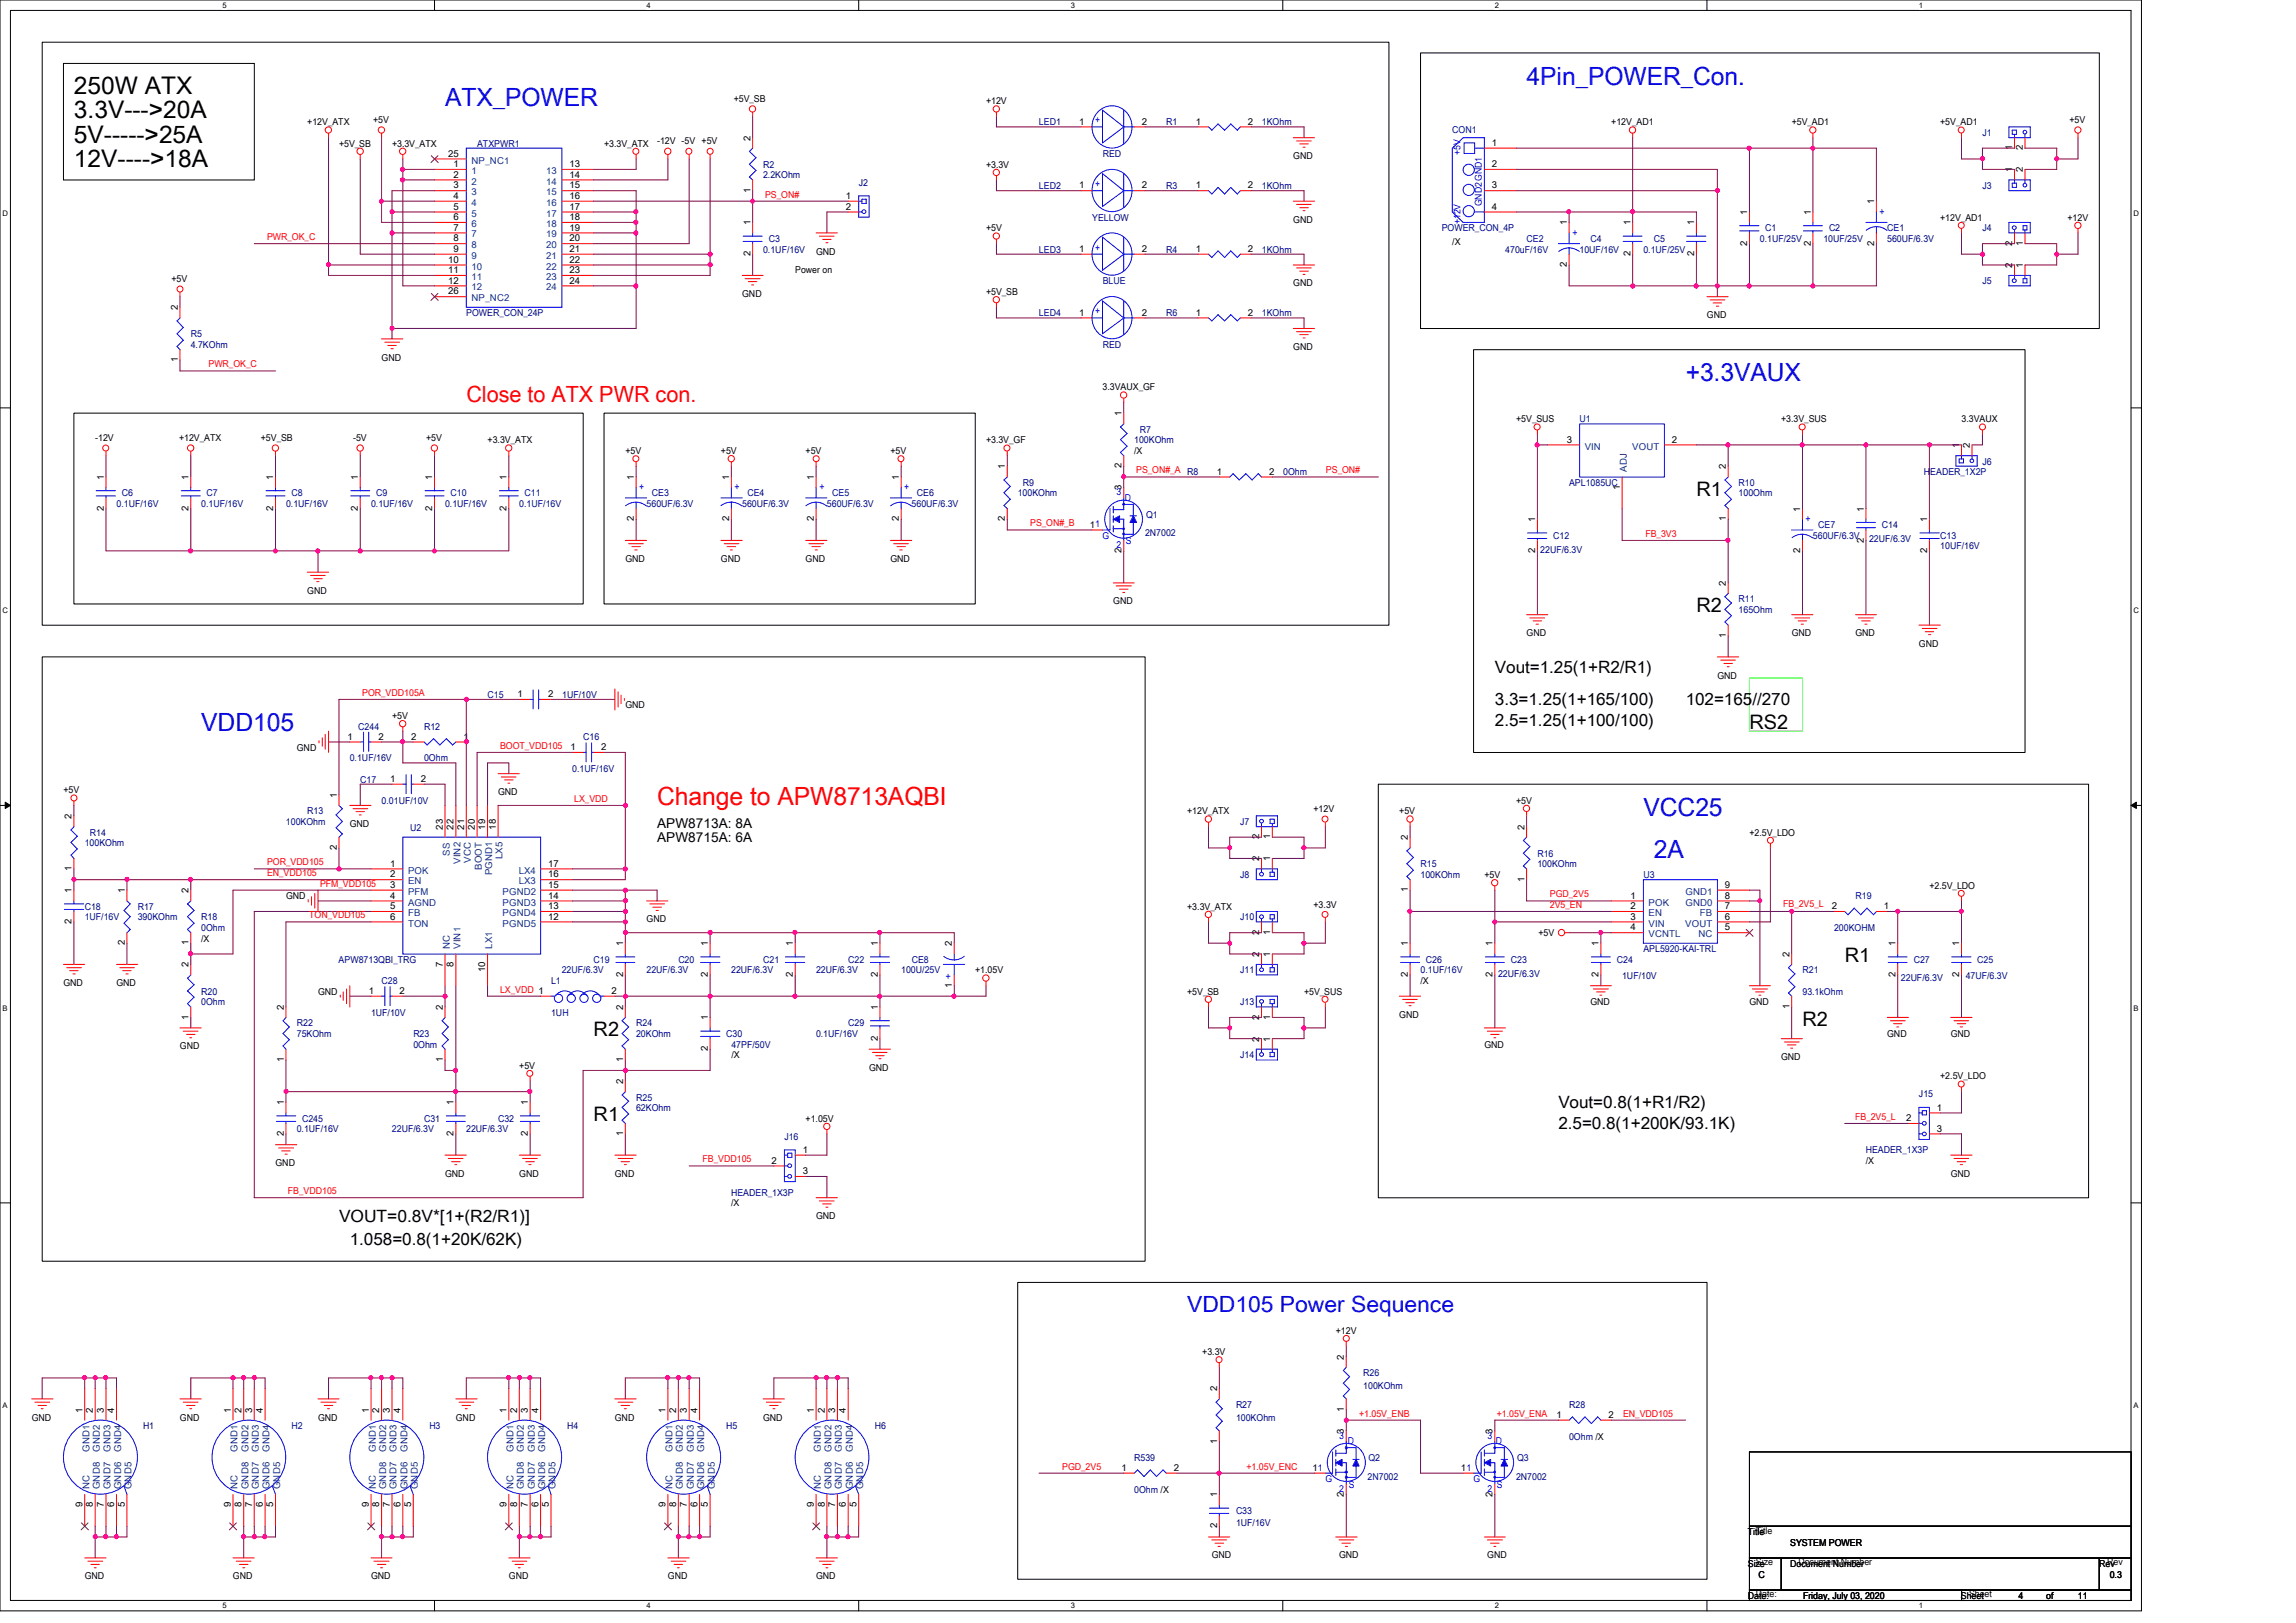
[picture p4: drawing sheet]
<svg xmlns="http://www.w3.org/2000/svg" width="297mm" height="210mm" viewBox="0 0 297 210" stroke-linecap="round" stroke-linejoin="round" font-family="sans-serif">
<defs><g id="words">
<g font-size="3.3" fill="#00f">
<text x="197.5" y="10.9">4Pin_POWER_Con.</text>
<text x="57.6" y="13.7">ATX_POWER</text>
<text x="218.1" y="49.3">+3.3VAUX</text>
<text x="26" y="94.6">VDD105</text>
<text x="212.6" y="105.6">VCC25</text>
<text x="213.9" y="111.1">2A</text>
</g>
<text font-size="3.3" fill="#f00" x="85" y="104.2">Change to APW8713AQBI</text>
<g font-size="3.1">
<text x="9.6" y="12.2">250W ATX</text>
<text x="9.6" y="15.3">3.3V---&gt;20A</text>
<text x="9.6" y="18.4">5V-----&gt;25A</text>
<text x="9.6" y="21.6">12V----&gt;18A</text>
</g>
<text font-size="2.9" fill="#f00" x="60.3" y="52">Close to ATX PWR con.</text>
<text font-size="2.9" fill="#00f" x="153.6" y="169.8">VDD105 Power Sequence</text>
<g font-size="2.6">
<text x="219.4" y="64.2">R1</text>
<text x="219.5" y="79.2">R2</text>
<text x="226.3" y="94.3">RS2</text>
<text x="238.6" y="124.4">R1</text>
<text x="76.8" y="134.1">R2</text>
<text x="233.2" y="132.7">R2</text>
<text x="76.8" y="145">R1</text>
</g>
<g font-size="2.2">
<text x="193.4" y="87.1">Vout=1.25(1+R2/R1)</text>
<text x="193.4" y="93.9">2.5=1.25(1+100/100)</text>
<text x="193.4" y="91.2">3.3=1.25(1+165/100)</text>
<text x="218.1" y="91.2">102=165//270</text>
<text x="201.6" y="143.3">Vout=0.8(1+R1/R2)</text>
<text x="201.6" y="146.1">2.5=0.8(1+200K/93.1K)</text>
<text x="43.9" y="158.1">VOUT=0.8V*[1+(R2/R1)]</text>
<text x="45.3" y="161.1">1.058=0.8(1+20K/62K)</text>
</g>
<g font-size="1.8">
<text x="85" y="107.1">APW8713A: 8A</text>
<text x="85" y="108.9">APW8715A: 6A</text>
</g>
<g font-size="1.2">
<text x="39.7" y="16.2">+12V_ATX</text>
<text x="48.3" y="16">+5V</text>
<text x="94.9" y="13.2">+5V_SB</text>
<text x="127.5" y="13.5">+12V</text>
<text x="139.6" y="16.1">1</text>
<text x="147.7" y="16.1">2</text>
<text x="154.7" y="16.1">1</text>
<text x="161.4" y="16.1">2</text>
<text x="208.4" y="16.2">+12V_AD1</text>
<text x="231.8" y="16.2">+5V_AD1</text>
<text x="251" y="16.2">+5V_AD1</text>
<text x="267.7" y="16">+5V</text>
<text x="43.9" y="19">+5V_SB</text>
<text x="50.7" y="19">+3.3V_ATX</text>
<text x="58" y="20.3">25</text>
<text x="58.7" y="21.6">1</text>
<text x="58.7" y="23">2</text>
<text x="73.7" y="21.6">13</text>
<text x="73.7" y="23">14</text>
<text x="78.2" y="19">+3.3V_ATX</text>
<text x="85" y="18.7">-12V -5V +5V</text>
<text x="97.1" y="18.2" transform="rotate(-90 97.1 18.2)">2</text>
<text x="127.5" y="21.7">+3.3V</text>
<text x="167.3" y="20.6">GND</text>
<text x="193" y="18.9">1</text>
<text x="193" y="21.6">2</text>
<text x="260.3" y="22.3" transform="rotate(-90 260.3 22.3)">1</text>
<text x="260.3" y="19.5" transform="rotate(-90 260.3 19.5)">1</text>
<text x="261.7" y="22.3" transform="rotate(-90 261.7 22.3)">2</text>
<text x="261.7" y="19.5" transform="rotate(-90 261.7 19.5)">2</text>
<text x="58.7" y="24.4">3</text>
<text x="58.7" y="25.7">4</text>
<text x="58.7" y="27.1">5</text>
<text x="58.7" y="28.5">6</text>
<text x="58.7" y="29.8">7</text>
<text x="73.7" y="24.4">15</text>
<text x="73.7" y="25.7">16</text>
<text x="73.7" y="27.1">17</text>
<text x="73.7" y="28.5">18</text>
<text x="73.7" y="29.8">19</text>
<text x="97.1" y="29.2" transform="rotate(-90 97.1 29.2)">1</text>
<text x="97.1" y="24.9" transform="rotate(-90 97.1 24.9)">1</text>
<text x="109.4" y="27.1">2</text>
<text x="109.4" y="25.7">1</text>
<text x="127.5" y="29.9">+5V</text>
<text x="139.6" y="24.4">1</text>
<text x="147.7" y="24.4">2</text>
<text x="154.7" y="24.4">1</text>
<text x="161.4" y="24.4">2</text>
<text x="167.3" y="28.8">GND</text>
<text x="193" y="27.1">4</text>
<text x="193" y="24.4">3</text>
<text x="202.7" y="29.2" transform="rotate(-90 202.7 29.2)">1</text>
<text x="210.9" y="29.2" transform="rotate(-90 210.9 29.2)">1</text>
<text x="219.2" y="29.2" transform="rotate(-90 219.2 29.2)">1</text>
<text x="226" y="27.8" transform="rotate(-90 226 27.8)">1</text>
<text x="234.2" y="27.8" transform="rotate(-90 234.2 27.8)">1</text>
<text x="242.4" y="26.5" transform="rotate(-90 242.4 26.5)">1</text>
<text x="251" y="28.6">+12V_AD1</text>
<text x="267.5" y="28.6">+12V</text>
<text x="58" y="34">10</text>
<text x="58" y="35.3">11</text>
<text x="58.7" y="31.2">8</text>
<text x="58.7" y="32.6">9</text>
<text x="73.7" y="31.2">20</text>
<text x="73.7" y="32.6">21</text>
<text x="73.7" y="34">22</text>
<text x="73.7" y="35.3">23</text>
<text x="97.1" y="33.2" transform="rotate(-90 97.1 33.2)">2</text>
<text x="102.9" y="35.3">Power on</text>
<text x="105.6" y="32.9">GND</text>
<text x="139.6" y="32.6">1</text>
<text x="147.7" y="32.6">2</text>
<text x="154.7" y="32.6">1</text>
<text x="161.4" y="32.6">2</text>
<text x="187.9" y="31.7">/X</text>
<text x="202.7" y="34.5" transform="rotate(-90 202.7 34.5)">2</text>
<text x="210.9" y="33.2" transform="rotate(-90 210.9 33.2)">2</text>
<text x="219.2" y="33.2" transform="rotate(-90 219.2 33.2)">2</text>
<text x="226" y="31.8" transform="rotate(-90 226 31.8)">2</text>
<text x="234.2" y="31.8" transform="rotate(-90 234.2 31.8)">2</text>
<text x="242.4" y="31.8" transform="rotate(-90 242.4 31.8)">2</text>
<text x="260.3" y="34.7" transform="rotate(-90 260.3 34.7)">2</text>
<text x="260.3" y="31.8" transform="rotate(-90 260.3 31.8)">2</text>
<text x="261.7" y="34.7" transform="rotate(-90 261.7 34.7)">1</text>
<text x="261.7" y="31.8" transform="rotate(-90 261.7 31.8)">1</text>
<text x="22.2" y="36.5">+5V</text>
<text x="23" y="40.2" transform="rotate(-90 23 40.2)">2</text>
<text x="58" y="36.7">12</text>
<text x="58" y="38.1">26</text>
<text x="73.7" y="36.7">24</text>
<text x="96" y="38.4">GND</text>
<text x="127.5" y="38.1">+5V_SB</text>
<text x="139.6" y="40.8">1</text>
<text x="147.7" y="40.8">2</text>
<text x="154.7" y="40.8">1</text>
<text x="161.4" y="40.8">2</text>
<text x="167.3" y="37">GND</text>
<text x="220.8" y="41.2">GND</text>
<text x="23" y="46.9" transform="rotate(-90 23 46.9)">1</text>
<text x="49.4" y="46.6">GND</text>
<text x="167.3" y="45.3">GND</text>
<text x="142.6" y="50.5">3.3VAUX_GF</text>
<text x="145.1" y="53.9" transform="rotate(-90 145.1 53.9)">1</text>
<text x="12.3" y="57.1">-12V</text>
<text x="23.2" y="57.1">+12V_ATX</text>
<text x="33.7" y="57.1">+5V_SB</text>
<text x="45.7" y="57.1">-5V</text>
<text x="55.1" y="57.1">+5V</text>
<text x="63.1" y="57.4">+3.3V_ATX</text>
<text x="80.9" y="58.7">+5V</text>
<text x="93.3" y="58.7">+5V</text>
<text x="104.2" y="58.7">+5V</text>
<text x="115.2" y="58.7">+5V</text>
<text x="127.5" y="57.4">+3.3V_GF</text>
<text x="146.7" y="58.7">/X</text>
<text x="196.1" y="54.6">+5V_SUS</text>
<text x="202.7" y="57.3">3</text>
<text x="216.3" y="57.3">2</text>
<text x="230.4" y="54.6">+3.3V_SUS</text>
<text x="253.5" y="58" transform="rotate(-90 253.5 58)">1</text>
<text x="253.7" y="54.6">3.3VAUX</text>
<text x="254.8" y="58" transform="rotate(-90 254.8 58)">2</text>
<text x="13.4" y="62.1" transform="rotate(-90 13.4 62.1)">1</text>
<text x="24.4" y="62.1" transform="rotate(-90 24.4 62.1)">1</text>
<text x="35.4" y="62.1" transform="rotate(-90 35.4 62.1)">1</text>
<text x="46.3" y="62.1" transform="rotate(-90 46.3 62.1)">1</text>
<text x="55.9" y="62.1" transform="rotate(-90 55.9 62.1)">1</text>
<text x="65.5" y="62.1" transform="rotate(-90 65.5 62.1)">1</text>
<text x="82" y="62.1" transform="rotate(-90 82 62.1)">1</text>
<text x="94.3" y="62.1" transform="rotate(-90 94.3 62.1)">1</text>
<text x="105.3" y="62.1" transform="rotate(-90 105.3 62.1)">1</text>
<text x="116.3" y="62.1" transform="rotate(-90 116.3 62.1)">1</text>
<text x="130" y="60.7" transform="rotate(-90 130 60.7)">1</text>
<text x="145.1" y="63.5" transform="rotate(-90 145.1 63.5)">3</text>
<text x="145.1" y="60.6" transform="rotate(-90 145.1 60.6)">2</text>
<text x="157.4" y="61.4">1</text>
<text x="164.2" y="61.4">2</text>
<text x="209.5" y="63.4" transform="rotate(-90 209.5 63.4)">1</text>
<text x="223.3" y="60.7" transform="rotate(-90 223.3 60.7)">2</text>
<text x="13.4" y="66.1" transform="rotate(-90 13.4 66.1)">2</text>
<text x="24.4" y="66.1" transform="rotate(-90 24.4 66.1)">2</text>
<text x="35.4" y="66.1" transform="rotate(-90 35.4 66.1)">2</text>
<text x="46.3" y="66.1" transform="rotate(-90 46.3 66.1)">2</text>
<text x="55.9" y="66.1" transform="rotate(-90 55.9 66.1)">2</text>
<text x="65.5" y="66.1" transform="rotate(-90 65.5 66.1)">2</text>
<text x="82" y="67.5" transform="rotate(-90 82 67.5)">2</text>
<text x="94.3" y="67.5" transform="rotate(-90 94.3 67.5)">2</text>
<text x="105.3" y="67.5" transform="rotate(-90 105.3 67.5)">2</text>
<text x="116.3" y="67.5" transform="rotate(-90 116.3 67.5)">2</text>
<text x="130" y="67.5" transform="rotate(-90 130 67.5)">2</text>
<text x="141" y="68.3">11</text>
<text x="145.1" y="71.6" transform="rotate(-90 145.1 71.6)">2</text>
<text x="198.6" y="71.6" transform="rotate(-90 198.6 71.6)">2</text>
<text x="198.6" y="67.6" transform="rotate(-90 198.6 67.6)">1</text>
<text x="223.3" y="67.5" transform="rotate(-90 223.3 67.5)">1</text>
<text x="232.9" y="71.6" transform="rotate(-90 232.9 71.6)">2</text>
<text x="232.9" y="66.2" transform="rotate(-90 232.9 66.2)">1</text>
<text x="241.1" y="70.2" transform="rotate(-90 241.1 70.2)">2</text>
<text x="241.1" y="66.2" transform="rotate(-90 241.1 66.2)">1</text>
<text x="249.3" y="71.6" transform="rotate(-90 249.3 71.6)">2</text>
<text x="249.3" y="67.6" transform="rotate(-90 249.3 67.6)">1</text>
<text x="39.7" y="76.8">GND</text>
<text x="80.9" y="72.7">GND</text>
<text x="93.3" y="72.7">GND</text>
<text x="104.2" y="72.7">GND</text>
<text x="115.2" y="72.7">GND</text>
<text x="223.3" y="75.8" transform="rotate(-90 223.3 75.8)">2</text>
<text x="144" y="78.2">GND</text>
<text x="197.5" y="82.3">GND</text>
<text x="223.3" y="82.5" transform="rotate(-90 223.3 82.5)">1</text>
<text x="231.8" y="82.3">GND</text>
<text x="240" y="82.3">GND</text>
<text x="248.2" y="83.7">GND</text>
<text x="222.2" y="87.8">GND</text>
<text x="45" y="95.7">1</text>
<text x="49" y="95.7">2</text>
<text x="50.7" y="93">+5V</text>
<text x="53.2" y="95.7">2</text>
<text x="59.9" y="95.7">1</text>
<text x="66.9" y="90.2">1</text>
<text x="70.9" y="90.2">2</text>
<text x="80.9" y="91.6">GND</text>
<text x="38.4" y="97.1">GND</text>
<text x="50.5" y="101.2">1</text>
<text x="54.4" y="101.2">2</text>
<text x="73.8" y="97.1">1</text>
<text x="77.8" y="97.1">2</text>
<text x="8.2" y="102.6">+5V</text>
<text x="9.3" y="106" transform="rotate(-90 9.3 106)">2</text>
<text x="43.6" y="103.2" transform="rotate(-90 43.6 103.2)">1</text>
<text x="45.3" y="107">GND</text>
<text x="57.3" y="107.3" transform="rotate(-90 57.3 107.3)">23</text>
<text x="58.7" y="107.3" transform="rotate(-90 58.7 107.3)">22</text>
<text x="60" y="107.3" transform="rotate(-90 60 107.3)">21</text>
<text x="61.4" y="107.3" transform="rotate(-90 61.4 107.3)">20</text>
<text x="62.8" y="107.3" transform="rotate(-90 62.8 107.3)">19</text>
<text x="64.1" y="107.3" transform="rotate(-90 64.1 107.3)">18</text>
<text x="64.4" y="102.9">GND</text>
<text x="153.6" y="105.4">+12V_ATX</text>
<text x="169.9" y="105.1">+12V</text>
<text x="181" y="105.4">+5V</text>
<text x="196.1" y="104">+5V</text>
<text x="197.2" y="107.3" transform="rotate(-90 197.2 107.3)">2</text>
<text x="9.3" y="112.7" transform="rotate(-90 9.3 112.7)">1</text>
<text x="43.6" y="110" transform="rotate(-90 43.6 110)">2</text>
<text x="50.5" y="112.1">1</text>
<text x="50.5" y="113.5">2</text>
<text x="70.9" y="112.1">17</text>
<text x="70.9" y="113.5">16</text>
<text x="162.9" y="111.5" transform="rotate(-90 162.9 111.5)">2</text>
<text x="162.9" y="108.6" transform="rotate(-90 162.9 108.6)">2</text>
<text x="164.3" y="111.5" transform="rotate(-90 164.3 111.5)">1</text>
<text x="164.3" y="108.6" transform="rotate(-90 164.3 108.6)">1</text>
<text x="182.1" y="108.7" transform="rotate(-90 182.1 108.7)">2</text>
<text x="192" y="113.6">+5V</text>
<text x="226.3" y="108.1">+2.5V_LDO</text>
<text x="9.3" y="119.6" transform="rotate(-90 9.3 119.6)">2</text>
<text x="9.3" y="115.6" transform="rotate(-90 9.3 115.6)">1</text>
<text x="16.1" y="115.6" transform="rotate(-90 16.1 115.6)">1</text>
<text x="24.4" y="115.6" transform="rotate(-90 24.4 115.6)">2</text>
<text x="37" y="116.3">GND</text>
<text x="50.5" y="114.9">3</text>
<text x="50.5" y="116.3">4</text>
<text x="50.5" y="117.6">5</text>
<text x="50.5" y="119">6</text>
<text x="70.9" y="114.9">15</text>
<text x="70.9" y="116.3">14</text>
<text x="70.9" y="117.6">13</text>
<text x="70.9" y="119">12</text>
<text x="83.6" y="119.3">GND</text>
<text x="153.6" y="117.7">+3.3V_ATX</text>
<text x="169.9" y="117.4">+3.3V</text>
<text x="182.1" y="115.5" transform="rotate(-90 182.1 115.5)">1</text>
<text x="197.2" y="114.1" transform="rotate(-90 197.2 114.1)">1</text>
<text x="210.9" y="116.3">1</text>
<text x="210.9" y="117.6">2</text>
<text x="210.9" y="119">3</text>
<text x="223.1" y="117.6">7</text>
<text x="223.1" y="116.3">8</text>
<text x="223.1" y="119">6</text>
<text x="223.1" y="114.9">9</text>
<text x="237" y="117.6">2</text>
<text x="243.7" y="117.6">1</text>
<text x="249.6" y="115">+2.5V_LDO</text>
<text x="16.1" y="122.3" transform="rotate(-90 16.1 122.3)">2</text>
<text x="24.4" y="125.2" transform="rotate(-90 24.4 125.2)">2</text>
<text x="24.4" y="122.3" transform="rotate(-90 24.4 122.3)">1</text>
<text x="26" y="121.8">/X</text>
<text x="57.3" y="125.1" transform="rotate(-90 57.3 125.1)">7</text>
<text x="58.7" y="125.1" transform="rotate(-90 58.7 125.1)">8</text>
<text x="62.8" y="125.8" transform="rotate(-90 62.8 125.8)">10</text>
<text x="80.6" y="122.5" transform="rotate(-90 80.6 122.5)">1</text>
<text x="91.6" y="122.5" transform="rotate(-90 91.6 122.5)">1</text>
<text x="102.6" y="122.5" transform="rotate(-90 102.6 122.5)">1</text>
<text x="113.5" y="122.5" transform="rotate(-90 113.5 122.5)">1</text>
<text x="123.2" y="122.5" transform="rotate(-90 123.2 122.5)">2</text>
<text x="126.2" y="125.9">+1.05V</text>
<text x="162.9" y="123.8" transform="rotate(-90 162.9 123.8)">2</text>
<text x="162.9" y="120.9" transform="rotate(-90 162.9 120.9)">2</text>
<text x="164.3" y="123.8" transform="rotate(-90 164.3 123.8)">1</text>
<text x="164.3" y="120.9" transform="rotate(-90 164.3 120.9)">1</text>
<text x="182.1" y="122.5" transform="rotate(-90 182.1 122.5)">1</text>
<text x="193.1" y="122.5" transform="rotate(-90 193.1 122.5)">1</text>
<text x="199" y="121.2">+5V</text>
<text x="206.8" y="122.5" transform="rotate(-90 206.8 122.5)">1</text>
<text x="210.9" y="120.4">4</text>
<text x="223.1" y="120.4">5</text>
<text x="231.5" y="123.8" transform="rotate(-90 231.5 123.8)">2</text>
<text x="245.2" y="122.5" transform="rotate(-90 245.2 122.5)">1</text>
<text x="253.5" y="122.5" transform="rotate(-90 253.5 122.5)">1</text>
<text x="8.2" y="127.6">GND</text>
<text x="15.1" y="127.6">GND</text>
<text x="24.4" y="131.9" transform="rotate(-90 24.4 131.9)">1</text>
<text x="36.7" y="130.7" transform="rotate(-90 36.7 130.7)">2</text>
<text x="41.2" y="128.7">GND</text>
<text x="47.7" y="128.6">1</text>
<text x="51.7" y="128.6">2</text>
<text x="57.3" y="130.7" transform="rotate(-90 57.3 130.7)">2</text>
<text x="79.1" y="128.6">2</text>
<text x="80.6" y="130.7" transform="rotate(-90 80.6 130.7)">2</text>
<text x="80.6" y="126.4" transform="rotate(-90 80.6 126.4)">2</text>
<text x="91.6" y="126.4" transform="rotate(-90 91.6 126.4)">2</text>
<text x="102.6" y="126.4" transform="rotate(-90 102.6 126.4)">2</text>
<text x="113.5" y="130.7" transform="rotate(-90 113.5 130.7)">1</text>
<text x="113.5" y="126.4" transform="rotate(-90 113.5 126.4)">2</text>
<text x="123.2" y="127.8" transform="rotate(-90 123.2 127.8)">1</text>
<text x="153.6" y="128.7">+5V_SB</text>
<text x="162.9" y="131.9" transform="rotate(-90 162.9 131.9)">2</text>
<text x="164.3" y="131.9" transform="rotate(-90 164.3 131.9)">1</text>
<text x="168.7" y="128.7">+5V_SUS</text>
<text x="181" y="131.7">GND</text>
<text x="182.1" y="126.4" transform="rotate(-90 182.1 126.4)">2</text>
<text x="183.8" y="127.3">/X</text>
<text x="193.1" y="126.4" transform="rotate(-90 193.1 126.4)">2</text>
<text x="205.7" y="130">GND</text>
<text x="206.8" y="126.4" transform="rotate(-90 206.8 126.4)">2</text>
<text x="226.3" y="130">GND</text>
<text x="231.5" y="130.5" transform="rotate(-90 231.5 130.5)">1</text>
<text x="245.2" y="126.4" transform="rotate(-90 245.2 126.4)">2</text>
<text x="253.5" y="126.4" transform="rotate(-90 253.5 126.4)">2</text>
<text x="23.3" y="135.8">GND</text>
<text x="36.7" y="137.4" transform="rotate(-90 36.7 137.4)">1</text>
<text x="57.3" y="137.4" transform="rotate(-90 57.3 137.4)">1</text>
<text x="80.6" y="137.4" transform="rotate(-90 80.6 137.4)">1</text>
<text x="91.6" y="136" transform="rotate(-90 91.6 136)">2</text>
<text x="91.6" y="132" transform="rotate(-90 91.6 132)">1</text>
<text x="94.6" y="136.9">/X</text>
<text x="113.5" y="134.7" transform="rotate(-90 113.5 134.7)">2</text>
<text x="162.9" y="134.8" transform="rotate(-90 162.9 134.8)">2</text>
<text x="164.3" y="134.8" transform="rotate(-90 164.3 134.8)">1</text>
<text x="192" y="135.5">GND</text>
<text x="230.4" y="137.2">GND</text>
<text x="244.1" y="134.1">GND</text>
<text x="252.3" y="134.1">GND</text>
<text x="36.7" y="143" transform="rotate(-90 36.7 143)">1</text>
<text x="58.7" y="143" transform="rotate(-90 58.7 143)">1</text>
<text x="67.2" y="138.3">+5V</text>
<text x="68.3" y="143" transform="rotate(-90 68.3 143)">1</text>
<text x="80.6" y="140.3" transform="rotate(-90 80.6 140.3)">2</text>
<text x="112.4" y="138.6">GND</text>
<text x="250.6" y="143.7">1</text>
<text x="251" y="139.7">+2.5V_LDO</text>
<text x="36.7" y="147" transform="rotate(-90 36.7 147)">2</text>
<text x="58.7" y="147" transform="rotate(-90 58.7 147)">2</text>
<text x="68.3" y="147" transform="rotate(-90 68.3 147)">2</text>
<text x="80.6" y="147" transform="rotate(-90 80.6 147)">1</text>
<text x="103.8" y="149.2">1</text>
<text x="104.2" y="145.2">+1.05V</text>
<text x="246.6" y="145.1">2</text>
<text x="250.6" y="146.4">3</text>
<text x="35.6" y="150.9">GND</text>
<text x="57.6" y="152.3">GND</text>
<text x="67.2" y="152.3">GND</text>
<text x="79.5" y="152.3">GND</text>
<text x="99.8" y="150.6">2</text>
<text x="103.8" y="151.9">3</text>
<text x="241.4" y="150.6">/X</text>
<text x="252.3" y="152.3">GND</text>
<text x="94.6" y="156.1">/X</text>
<text x="105.6" y="157.8">GND</text>
<text x="172.8" y="172.6">+12V</text>
<text x="155.5" y="175.3">+3.3V</text>
<text x="173.9" y="175.9" transform="rotate(-90 173.9 175.9)">2</text>
<text x="4.1" y="183.8">GND</text>
<text x="10.7" y="182.8" transform="rotate(-90 10.7 182.8)">1</text>
<text x="12" y="182.8" transform="rotate(-90 12 182.8)">2</text>
<text x="13.4" y="182.8" transform="rotate(-90 13.4 182.8)">3</text>
<text x="14.8" y="182.8" transform="rotate(-90 14.8 182.8)">4</text>
<text x="23.3" y="183.8">GND</text>
<text x="29.8" y="182.8" transform="rotate(-90 29.8 182.8)">1</text>
<text x="31.2" y="182.8" transform="rotate(-90 31.2 182.8)">2</text>
<text x="32.6" y="182.8" transform="rotate(-90 32.6 182.8)">3</text>
<text x="34" y="182.8" transform="rotate(-90 34 182.8)">4</text>
<text x="41.2" y="183.8">GND</text>
<text x="47.7" y="182.8" transform="rotate(-90 47.7 182.8)">1</text>
<text x="49.1" y="182.8" transform="rotate(-90 49.1 182.8)">2</text>
<text x="50.4" y="182.8" transform="rotate(-90 50.4 182.8)">3</text>
<text x="51.8" y="182.8" transform="rotate(-90 51.8 182.8)">4</text>
<text x="59" y="183.8">GND</text>
<text x="65.5" y="182.8" transform="rotate(-90 65.5 182.8)">1</text>
<text x="66.9" y="182.8" transform="rotate(-90 66.9 182.8)">2</text>
<text x="68.3" y="182.8" transform="rotate(-90 68.3 182.8)">3</text>
<text x="69.6" y="182.8" transform="rotate(-90 69.6 182.8)">4</text>
<text x="79.5" y="183.8">GND</text>
<text x="86.1" y="182.8" transform="rotate(-90 86.1 182.8)">1</text>
<text x="87.5" y="182.8" transform="rotate(-90 87.5 182.8)">2</text>
<text x="88.9" y="182.8" transform="rotate(-90 88.9 182.8)">3</text>
<text x="90.2" y="182.8" transform="rotate(-90 90.2 182.8)">4</text>
<text x="98.7" y="183.8">GND</text>
<text x="105.3" y="182.8" transform="rotate(-90 105.3 182.8)">1</text>
<text x="106.7" y="182.8" transform="rotate(-90 106.7 182.8)">2</text>
<text x="108" y="182.8" transform="rotate(-90 108 182.8)">3</text>
<text x="109.4" y="182.8" transform="rotate(-90 109.4 182.8)">4</text>
<text x="157.4" y="180" transform="rotate(-90 157.4 180)">2</text>
<text x="173.9" y="185.5" transform="rotate(-90 173.9 185.5)">3</text>
<text x="173.9" y="182.7" transform="rotate(-90 173.9 182.7)">1</text>
<text x="193.1" y="185.5" transform="rotate(-90 193.1 185.5)">3</text>
<text x="201.3" y="183.5">1</text>
<text x="208.1" y="183.5">2</text>
<text x="145.1" y="190.3">1</text>
<text x="151.8" y="190.3">2</text>
<text x="157.4" y="186.8" transform="rotate(-90 157.4 186.8)">1</text>
<text x="169.8" y="190.3">11</text>
<text x="189" y="190.3">11</text>
<text x="10.7" y="195" transform="rotate(-90 10.7 195)">9</text>
<text x="12" y="195" transform="rotate(-90 12 195)">8</text>
<text x="13.4" y="195" transform="rotate(-90 13.4 195)">7</text>
<text x="14.8" y="195" transform="rotate(-90 14.8 195)">6</text>
<text x="16.1" y="195" transform="rotate(-90 16.1 195)">5</text>
<text x="29.8" y="195" transform="rotate(-90 29.8 195)">9</text>
<text x="31.2" y="195" transform="rotate(-90 31.2 195)">8</text>
<text x="32.6" y="195" transform="rotate(-90 32.6 195)">7</text>
<text x="34" y="195" transform="rotate(-90 34 195)">6</text>
<text x="35.4" y="195" transform="rotate(-90 35.4 195)">5</text>
<text x="47.7" y="195" transform="rotate(-90 47.7 195)">9</text>
<text x="49.1" y="195" transform="rotate(-90 49.1 195)">8</text>
<text x="50.4" y="195" transform="rotate(-90 50.4 195)">7</text>
<text x="51.8" y="195" transform="rotate(-90 51.8 195)">6</text>
<text x="53.2" y="195" transform="rotate(-90 53.2 195)">5</text>
<text x="65.5" y="195" transform="rotate(-90 65.5 195)">9</text>
<text x="66.9" y="195" transform="rotate(-90 66.9 195)">8</text>
<text x="68.3" y="195" transform="rotate(-90 68.3 195)">7</text>
<text x="69.6" y="195" transform="rotate(-90 69.6 195)">6</text>
<text x="71" y="195" transform="rotate(-90 71 195)">5</text>
<text x="86.1" y="195" transform="rotate(-90 86.1 195)">9</text>
<text x="87.5" y="195" transform="rotate(-90 87.5 195)">8</text>
<text x="88.9" y="195" transform="rotate(-90 88.9 195)">7</text>
<text x="90.2" y="195" transform="rotate(-90 90.2 195)">6</text>
<text x="91.6" y="195" transform="rotate(-90 91.6 195)">5</text>
<text x="105.3" y="195" transform="rotate(-90 105.3 195)">9</text>
<text x="106.7" y="195" transform="rotate(-90 106.7 195)">8</text>
<text x="108" y="195" transform="rotate(-90 108 195)">7</text>
<text x="109.4" y="195" transform="rotate(-90 109.4 195)">6</text>
<text x="110.8" y="195" transform="rotate(-90 110.8 195)">5</text>
<text x="157.4" y="197.8" transform="rotate(-90 157.4 197.8)">2</text>
<text x="157.4" y="193.7" transform="rotate(-90 157.4 193.7)">1</text>
<text x="173.9" y="193.7" transform="rotate(-90 173.9 193.7)">2</text>
<text x="193.1" y="193.7" transform="rotate(-90 193.1 193.7)">2</text>
<text x="156.8" y="201.6">GND</text>
<text x="173.2" y="201.6">GND</text>
<text x="192.4" y="201.6">GND</text>
<text x="226.1" y="198.6">Title</text>
<text x="226.1" y="202.7">Size</text>
<text x="227.2" y="198.4">Title</text>
<text x="227.2" y="202.5">Size</text>
<text x="231.6" y="200">SYSTEM POWER</text>
<text x="231.6" y="202.7">Document Number</text>
<text x="232.6" y="202.5">Document Number</text>
<text x="271.5" y="202.7">Rev</text>
<text x="272.6" y="202.5">Rev</text>
<text x="11" y="204.4">GND</text>
<text x="30.1" y="204.4">GND</text>
<text x="48" y="204.4">GND</text>
<text x="65.8" y="204.4">GND</text>
<text x="86.4" y="204.4">GND</text>
<text x="105.6" y="204.4">GND</text>
<text x="226.1" y="206.9">Date:</text>
<text x="227.2" y="206.7">Date:</text>
<text x="227.5" y="204.1">C</text>
<text x="233.2" y="206.9">Friday, July 03, 2020</text>
<text x="253.7" y="206.9">Sheet</text>
<text x="254.7" y="206.7">Sheet</text>
<text x="261.1" y="206.9">4</text>
<text x="264.7" y="206.9">of</text>
<text x="268.8" y="206.9">11</text>
<text x="272.9" y="204.1">0.3</text>
</g>
<g font-size="1.2" fill="#000080">
<text x="134.4" y="16.2">LED1</text>
<text x="150.9" y="16.2">R1</text>
<text x="163.2" y="16.2">1KOhm</text>
<text x="187.9" y="17.2">CON1</text>
<text x="256.5" y="17.6">J1</text>
<text x="61.7" y="19">ATXPWR1</text>
<text x="98.7" y="21.7">R2</text>
<text x="98.7" y="23.1">2.2KOhm</text>
<text x="142.6" y="20.3">RED</text>
<text x="111.1" y="24">J2</text>
<text x="134.4" y="24.4">LED2</text>
<text x="141.3" y="28.6">YELLOW</text>
<text x="150.9" y="24.4">R3</text>
<text x="163.2" y="24.4">1KOhm</text>
<text x="186.5" y="29.9">POWER_CON_4P</text>
<text x="228.3" y="29.9">C1</text>
<text x="236.6" y="29.9">C2</text>
<text x="244.1" y="29.9">CE1</text>
<text x="256.5" y="24.4">J3</text>
<text x="256.5" y="29.9">J4</text>
<text x="98.7" y="32.7">0.1UF/16V</text>
<text x="99.4" y="31.3">C3</text>
<text x="134.4" y="32.7">LED3</text>
<text x="150.9" y="32.7">R4</text>
<text x="163.2" y="32.7">1KOhm</text>
<text x="194.7" y="32.7">470uF/16V</text>
<text x="197.5" y="31.3">CE2</text>
<text x="204.3" y="32.7">10UF/16V</text>
<text x="205.7" y="31.3">C4</text>
<text x="212.6" y="32.7">0.1UF/25V</text>
<text x="213.9" y="31.3">C5</text>
<text x="227.7" y="31.3">0.1UF/25V</text>
<text x="235.9" y="31.3">10UF/25V</text>
<text x="244.1" y="31.3">560UF/6.3V</text>
<text x="60.3" y="40.8">POWER_CON_24P</text>
<text x="134.4" y="40.9">LED4</text>
<text x="142.6" y="36.8">BLUE</text>
<text x="150.9" y="40.9">R6</text>
<text x="163.2" y="40.9">1KOhm</text>
<text x="256.5" y="36.8">J5</text>
<text x="24.7" y="43.6">R5</text>
<text x="24.7" y="45">4.7KOhm</text>
<text x="142.6" y="45">RED</text>
<text x="146.7" y="57.4">100KOhm</text>
<text x="147.4" y="56">R7</text>
<text x="204.3" y="54.6">U1</text>
<text x="15.1" y="65.6">0.1UF/16V</text>
<text x="15.8" y="64.2">C6</text>
<text x="26" y="65.6">0.1UF/16V</text>
<text x="26.7" y="64.2">C7</text>
<text x="37" y="65.6">0.1UF/16V</text>
<text x="37.7" y="64.2">C8</text>
<text x="48" y="65.6">0.1UF/16V</text>
<text x="48.7" y="64.2">C9</text>
<text x="57.6" y="65.6">0.1UF/16V</text>
<text x="58.3" y="64.2">C10</text>
<text x="67.2" y="65.6">0.1UF/16V</text>
<text x="67.9" y="64.2">C11</text>
<text x="83.6" y="65.6">560UF/6.3V</text>
<text x="84.3" y="64.2">CE3</text>
<text x="96" y="65.6">560UF/6.3V</text>
<text x="96.7" y="64.2">CE4</text>
<text x="107" y="65.6">560UF/6.3V</text>
<text x="107.7" y="64.2">CE5</text>
<text x="117.9" y="65.6">560UF/6.3V</text>
<text x="118.6" y="64.2">CE6</text>
<text x="131.6" y="64.2">100KOhm</text>
<text x="132.3" y="62.9">R9</text>
<text x="166" y="61.5">0Ohm</text>
<text x="203" y="62.8">APL1085UC</text>
<text x="224.9" y="62.9">R10</text>
<text x="224.9" y="64.2">100Ohm</text>
<text x="248.9" y="61.5">HEADER_1X2P</text>
<text x="256.5" y="60.1">J6</text>
<text x="148.1" y="69.4">2N7002</text>
<text x="148.2" y="67">Q1</text>
<text x="199.2" y="71.5">22UF/6.3V</text>
<text x="200.9" y="69.7">C12</text>
<text x="234.5" y="69.7">560UF/6.3V</text>
<text x="235.2" y="68.3">CE7</text>
<text x="241.8" y="70.1">22UF/6.3V</text>
<text x="243.4" y="68.3">C14</text>
<text x="251" y="69.7">C13</text>
<text x="251" y="71.1">10UF/16V</text>
<text x="224.9" y="77.9">R11</text>
<text x="224.9" y="79.3">165Ohm</text>
<text x="46.4" y="94.4">C244</text>
<text x="54.9" y="94.4">R12</text>
<text x="63.1" y="90.3">C15</text>
<text x="72.7" y="90.3">1UF/10V</text>
<text x="75.4" y="95.8">C16</text>
<text x="45.3" y="98.5">0.1UF/16V</text>
<text x="46.6" y="101.3">C17</text>
<text x="54.9" y="98.5">0Ohm</text>
<text x="74" y="99.9">0.1UF/16V</text>
<text x="37" y="106.7">100KOhm</text>
<text x="39.7" y="105.4">R13</text>
<text x="49.4" y="104">0.01UF/10V</text>
<text x="53" y="107.6">U2</text>
<text x="160.4" y="106.7">J7</text>
<text x="11" y="109.5">100KOhm</text>
<text x="11.6" y="108.1">R14</text>
<text x="160.4" y="113.6">J8</text>
<text x="183.8" y="112.2">R15</text>
<text x="183.8" y="113.6">100KOhm</text>
<text x="198.9" y="110.9">R16</text>
<text x="198.9" y="112.2">100KOhm</text>
<text x="212.6" y="113.6">U3</text>
<text x="11" y="117.7">C18</text>
<text x="11" y="119.1">1UF/16V</text>
<text x="17.8" y="117.7">R17</text>
<text x="17.8" y="119.1">390KOhm</text>
<text x="26" y="119.1">R18</text>
<text x="160.4" y="119.1">J10</text>
<text x="240" y="116.3">R19</text>
<text x="26" y="120.4">0Ohm</text>
<text x="43.8" y="124.5">APW8713QBI_TRG</text>
<text x="72.7" y="125.9">22UF/6.3V</text>
<text x="76.8" y="124.6">C19</text>
<text x="83.6" y="125.9">22UF/6.3V</text>
<text x="87.7" y="124.6">C20</text>
<text x="94.6" y="125.9">22UF/6.3V</text>
<text x="98.7" y="124.6">C21</text>
<text x="105.6" y="125.9">22UF/6.3V</text>
<text x="109.7" y="124.6">C22</text>
<text x="116.6" y="125.9">100U/25V</text>
<text x="117.9" y="124.6">CE8</text>
<text x="160.4" y="125.9">J11</text>
<text x="183.8" y="125.9">0.1UF/16V</text>
<text x="184.4" y="124.6">C26</text>
<text x="195.4" y="124.6">C23</text>
<text x="209.2" y="124.6">C24</text>
<text x="212.6" y="123.2">APL5920-KAI-TRL</text>
<text x="233.2" y="125.9">R21</text>
<text x="237.3" y="120.4">200KOHM</text>
<text x="247.6" y="124.6">C27</text>
<text x="255.8" y="124.6">C25</text>
<text x="26" y="128.7">R20</text>
<text x="26" y="130">0Ohm</text>
<text x="48" y="131.4">1UF/10V</text>
<text x="49.4" y="127.3">C28</text>
<text x="71.3" y="127.3">L1</text>
<text x="71.3" y="131.4">1UH</text>
<text x="160.4" y="130">J13</text>
<text x="193.8" y="126.4">22UF/6.3V</text>
<text x="209.8" y="126.7">1UF/10V</text>
<text x="233.2" y="128.7">93.1kOhm</text>
<text x="245.9" y="126.9">22UF/6.3V</text>
<text x="254.3" y="126.7">47UF/6.3V</text>
<text x="38.4" y="132.8">R22</text>
<text x="38.4" y="134.1">75KOhm</text>
<text x="53.5" y="134.1">R23</text>
<text x="53.5" y="135.5">0Ohm</text>
<text x="82.3" y="132.8">R24</text>
<text x="82.3" y="134.1">20KOhm</text>
<text x="93.9" y="134.1">C30</text>
<text x="94.6" y="135.5">47PF/50V</text>
<text x="105.6" y="134.1">0.1UF/16V</text>
<text x="109.7" y="132.8">C29</text>
<text x="160.4" y="136.9">J14</text>
<text x="82.3" y="142.4">R25</text>
<text x="82.3" y="143.8">62KOhm</text>
<text x="248.2" y="142">J15</text>
<text x="38.4" y="146.5">0.1UF/16V</text>
<text x="39.1" y="145.2">C245</text>
<text x="50.7" y="146.5">22UF/6.3V</text>
<text x="54.9" y="145.2">C31</text>
<text x="60.3" y="146.5">22UF/6.3V</text>
<text x="64.4" y="145.2">C32</text>
<text x="101.5" y="147.5">J16</text>
<text x="241.4" y="149.2">HEADER_1X3P</text>
<text x="94.6" y="154.7">HEADER_1X3P</text>
<text x="176.4" y="178">R26</text>
<text x="176.4" y="179.7">100KOhm</text>
<text x="18.5" y="184.9">H1</text>
<text x="37.7" y="184.9">H2</text>
<text x="55.5" y="184.9">H3</text>
<text x="73.4" y="184.9">H4</text>
<text x="93.9" y="184.9">H5</text>
<text x="113.1" y="184.9">H6</text>
<text x="159.9" y="182.2">R27</text>
<text x="159.9" y="183.8">100KOhm</text>
<text x="203" y="182.2">R28</text>
<text x="146.7" y="189">R539</text>
<text x="176.9" y="191.5">2N7002</text>
<text x="177" y="189">Q2</text>
<text x="196.1" y="191.5">2N7002</text>
<text x="196.2" y="189">Q3</text>
<text x="203" y="186.3">0Ohm /X</text>
<text x="146.7" y="193.2">0Ohm /X</text>
<text x="159.9" y="195.9">C33</text>
<text x="159.9" y="197.5">1UF/16V</text>
</g>
<g font-size="1.2" fill="#00f">
<text x="141.7" y="16">+</text>
<text x="188.9" y="20.1" transform="rotate(-90 188.9 20.1)">+5V</text>
<text x="141.7" y="24.2">+</text>
<text x="188.9" y="29" transform="rotate(-90 188.9 29)">+12V</text>
<text x="191.7" y="26.7" transform="rotate(-90 191.7 26.7)">GND2GND1</text>
<text x="243.1" y="27.8">+</text>
<text x="141.7" y="32.4">+</text>
<text x="203.4" y="30.5">+</text>
<text x="141.7" y="40.6">+</text>
<text x="82.7" y="63.5">+</text>
<text x="95" y="63.5">+</text>
<text x="106" y="63.5">+</text>
<text x="117" y="63.5">+</text>
<text x="144.4" y="64.1">3</text>
<text x="145.5" y="64.8">D</text>
<text x="142.6" y="69.7">G</text>
<text x="144.4" y="70.9">2</text>
<text x="145.6" y="70.4">S</text>
<text x="233.5" y="67.6">+</text>
<text x="123" y="125.9" transform="rotate(-180 123 125.9)">+</text>
<text x="171.4" y="191.8">G</text>
<text x="173.2" y="186.2">3</text>
<text x="174.3" y="186.9">D</text>
<text x="190.6" y="191.8">G</text>
<text x="192.4" y="186.2">3</text>
<text x="193.5" y="186.9">D</text>
<text x="173.2" y="193">2</text>
<text x="174.5" y="192.5">S</text>
<text x="192.4" y="193">2</text>
<text x="193.6" y="192.5">S</text>
</g>
<g font-size="1.2" fill="#004080">
<text x="61" y="22.5">1</text>
<text x="61" y="23.9">2</text>
<text x="61" y="21.2">NP_NC1</text>
<text x="70.7" y="22.5">13</text>
<text x="70.7" y="23.9">14</text>
<text x="61" y="25.3">3</text>
<text x="61" y="26.6">4</text>
<text x="61" y="28">5</text>
<text x="61" y="29.4">6</text>
<text x="70.7" y="25.3">15</text>
<text x="70.7" y="26.6">16</text>
<text x="70.7" y="28">17</text>
<text x="70.7" y="29.4">18</text>
<text x="61" y="30.7">7</text>
<text x="61" y="32.1">8</text>
<text x="61" y="33.5">9</text>
<text x="61" y="34.9">10</text>
<text x="70.7" y="30.7">19</text>
<text x="70.7" y="32.1">20</text>
<text x="70.7" y="33.5">21</text>
<text x="70.7" y="34.9">22</text>
<text x="61" y="36.2">11</text>
<text x="61" y="37.6">12</text>
<text x="61" y="39">NP_NC2</text>
<text x="70.7" y="36.2">23</text>
<text x="70.7" y="37.6">24</text>
<text x="205" y="58.2">VIN</text>
<text x="211.1" y="58.2">VOUT</text>
<text x="210.4" y="61" transform="rotate(-90 210.4 61)">ADJ</text>
<text x="52.8" y="113">POK</text>
<text x="58.2" y="110.7" transform="rotate(-90 58.2 110.7)">SS</text>
<text x="59.6" y="111.8" transform="rotate(-90 59.6 111.8)">VIN2</text>
<text x="60.9" y="111.6" transform="rotate(-90 60.9 111.6)">VCC</text>
<text x="62.3" y="112.6" transform="rotate(-90 62.3 112.6)">BOOT</text>
<text x="63.7" y="113.3" transform="rotate(-90 63.7 113.3)">PGND1</text>
<text x="65" y="111.2" transform="rotate(-90 65 111.2)">LX5</text>
<text x="67.1" y="113">LX4</text>
<text x="52.8" y="117.2">AGND</text>
<text x="52.8" y="114.4">EN</text>
<text x="52.8" y="115.8">PFM</text>
<text x="52.8" y="118.5">FB</text>
<text x="52.8" y="119.9">TON</text>
<text x="65" y="115.8">PGND2</text>
<text x="65" y="117.2">PGND3</text>
<text x="65" y="118.5">PGND4</text>
<text x="65" y="119.9">PGND5</text>
<text x="67.1" y="114.4">LX3</text>
<text x="213.3" y="117.2">POK</text>
<text x="213.3" y="118.5">EN</text>
<text x="213.3" y="119.9">VIN</text>
<text x="218" y="119.9">VOUT</text>
<text x="218" y="117.2">GND0</text>
<text x="218" y="115.8">GND1</text>
<text x="219.9" y="118.5">FB</text>
<text x="58.2" y="122.8" transform="rotate(-90 58.2 122.8)">NC</text>
<text x="59.6" y="122.8" transform="rotate(-90 59.6 122.8)">VIN1</text>
<text x="63.7" y="122.8" transform="rotate(-90 63.7 122.8)">LX1</text>
<text x="213.3" y="121.3">VCNTL</text>
<text x="219.7" y="121.3">NC</text>
<text x="11.6" y="187.9" transform="rotate(-90 11.6 187.9)">GND1</text>
<text x="12.9" y="187.9" transform="rotate(-90 12.9 187.9)">GND2</text>
<text x="14.3" y="187.9" transform="rotate(-90 14.3 187.9)">GND3</text>
<text x="15.7" y="187.9" transform="rotate(-90 15.7 187.9)">GND4</text>
<text x="30.7" y="187.9" transform="rotate(-90 30.7 187.9)">GND1</text>
<text x="32.1" y="187.9" transform="rotate(-90 32.1 187.9)">GND2</text>
<text x="33.5" y="187.9" transform="rotate(-90 33.5 187.9)">GND3</text>
<text x="34.9" y="187.9" transform="rotate(-90 34.9 187.9)">GND4</text>
<text x="48.6" y="187.9" transform="rotate(-90 48.6 187.9)">GND1</text>
<text x="50" y="187.9" transform="rotate(-90 50 187.9)">GND2</text>
<text x="51.3" y="187.9" transform="rotate(-90 51.3 187.9)">GND3</text>
<text x="52.7" y="187.9" transform="rotate(-90 52.7 187.9)">GND4</text>
<text x="66.4" y="187.9" transform="rotate(-90 66.4 187.9)">GND1</text>
<text x="67.8" y="187.9" transform="rotate(-90 67.8 187.9)">GND2</text>
<text x="69.2" y="187.9" transform="rotate(-90 69.2 187.9)">GND3</text>
<text x="70.5" y="187.9" transform="rotate(-90 70.5 187.9)">GND4</text>
<text x="87" y="187.9" transform="rotate(-90 87 187.9)">GND1</text>
<text x="88.4" y="187.9" transform="rotate(-90 88.4 187.9)">GND2</text>
<text x="89.7" y="187.9" transform="rotate(-90 89.7 187.9)">GND3</text>
<text x="91.1" y="187.9" transform="rotate(-90 91.1 187.9)">GND4</text>
<text x="106.2" y="187.9" transform="rotate(-90 106.2 187.9)">GND1</text>
<text x="107.6" y="187.9" transform="rotate(-90 107.6 187.9)">GND2</text>
<text x="108.9" y="187.9" transform="rotate(-90 108.9 187.9)">GND3</text>
<text x="110.3" y="187.9" transform="rotate(-90 110.3 187.9)">GND4</text>
<text x="11.6" y="192.7" transform="rotate(-90 11.6 192.7)">NC</text>
<text x="12.9" y="192.7" transform="rotate(-90 12.9 192.7)">GND8</text>
<text x="14.3" y="192.7" transform="rotate(-90 14.3 192.7)">GND7</text>
<text x="15.7" y="192.7" transform="rotate(-90 15.7 192.7)">GND6</text>
<text x="17" y="192.7" transform="rotate(-90 17 192.7)">GND5</text>
<text x="30.7" y="192.7" transform="rotate(-90 30.7 192.7)">NC</text>
<text x="32.1" y="192.7" transform="rotate(-90 32.1 192.7)">GND8</text>
<text x="33.5" y="192.7" transform="rotate(-90 33.5 192.7)">GND7</text>
<text x="34.9" y="192.7" transform="rotate(-90 34.9 192.7)">GND6</text>
<text x="36.2" y="192.7" transform="rotate(-90 36.2 192.7)">GND5</text>
<text x="48.6" y="192.7" transform="rotate(-90 48.6 192.7)">NC</text>
<text x="50" y="192.7" transform="rotate(-90 50 192.7)">GND8</text>
<text x="51.3" y="192.7" transform="rotate(-90 51.3 192.7)">GND7</text>
<text x="52.7" y="192.7" transform="rotate(-90 52.7 192.7)">GND6</text>
<text x="54.1" y="192.7" transform="rotate(-90 54.1 192.7)">GND5</text>
<text x="66.4" y="192.7" transform="rotate(-90 66.4 192.7)">NC</text>
<text x="67.8" y="192.7" transform="rotate(-90 67.8 192.7)">GND8</text>
<text x="69.2" y="192.7" transform="rotate(-90 69.2 192.7)">GND7</text>
<text x="70.5" y="192.7" transform="rotate(-90 70.5 192.7)">GND6</text>
<text x="71.9" y="192.7" transform="rotate(-90 71.9 192.7)">GND5</text>
<text x="87" y="192.7" transform="rotate(-90 87 192.7)">NC</text>
<text x="88.4" y="192.7" transform="rotate(-90 88.4 192.7)">GND8</text>
<text x="89.7" y="192.7" transform="rotate(-90 89.7 192.7)">GND7</text>
<text x="91.1" y="192.7" transform="rotate(-90 91.1 192.7)">GND6</text>
<text x="92.5" y="192.7" transform="rotate(-90 92.5 192.7)">GND5</text>
<text x="106.2" y="192.7" transform="rotate(-90 106.2 192.7)">NC</text>
<text x="107.6" y="192.7" transform="rotate(-90 107.6 192.7)">GND8</text>
<text x="108.9" y="192.7" transform="rotate(-90 108.9 192.7)">GND7</text>
<text x="110.3" y="192.7" transform="rotate(-90 110.3 192.7)">GND6</text>
<text x="111.7" y="192.7" transform="rotate(-90 111.7 192.7)">GND5</text>
</g>
<g font-size="1.2" fill="#f00">
<text x="99" y="25.6">PS_ON#</text>
<text x="34.5" y="31.1">PWR_OK_C</text>
<text x="27" y="47.5">PWR_OK_C</text>
<text x="147" y="61.3">PS_ON#_A R8</text>
<text x="171.5" y="61.3">PS_ON#</text>
<text x="133.3" y="68.1">PS_ON#_B</text>
<text x="212.8" y="69.5">FB_3V3</text>
<text x="46.9" y="90">POR_VDD105A</text>
<text x="64.7" y="96.9">BOOT_VDD105</text>
<text x="74.3" y="103.8">LX_VDD</text>
<text x="34.5" y="113.4">EN_VDD105</text>
<text x="34.5" y="112">POR_VDD105</text>
<text x="40" y="118.8">TON_VDD105</text>
<text x="41.4" y="114.7">PFM_VDD105</text>
<text x="200.5" y="117.5">2V5_EN</text>
<text x="200.5" y="116.1">PGD_2V5</text>
<text x="230.7" y="117.3">FB_2V5_L</text>
<text x="64.7" y="128.4">LX_VDD 1</text>
<text x="240" y="144.9">FB_2V5_L</text>
<text x="37.3" y="154.5">FB_VDD105</text>
<text x="90.9" y="150.4">FB_VDD105</text>
<text x="175.8" y="183.3">+1.05V_ENB</text>
<text x="193.6" y="183.3">+1.05V_ENA</text>
<text x="210" y="183.3">EN_VDD105</text>
<text x="137.4" y="190.2">PGD_2V5</text>
<text x="161.2" y="190.2">+1.05V_ENC</text>
</g>
<g font-size="1">
<text x="28.8" y="1">5</text>
<text x="83.6" y="1">4</text>
<text x="138.5" y="1">3</text>
<text x="193.4" y="1">2</text>
<text x="248.2" y="1">1</text>
<text x=".3" y="27.9">D</text>
<text x="276" y="27.9">D</text>
<text x=".3" y="79.4">C</text>
<text x="276" y="79.4">C</text>
<text x=".3" y="130.8">B</text>
<text x="276" y="130.8">B</text>
<text x=".3" y="182.2">A</text>
<text x="276" y="182.2">A</text>
<text x="28.8" y="208.1">5</text>
<text x="83.6" y="208.1">4</text>
<text x="138.5" y="208.1">3</text>
<text x="193.4" y="208.1">2</text>
<text x="248.2" y="208.1">1</text>
</g>
</g></defs>
<path d="M0 0h277v208.4h-277zM1.4 1.3h274.3v205.8h-274.3z" fill="none" stroke="#000" stroke-width=".13"/>
<g fill="#fff">
<path d="M28.8 .1h.5v1.1h-.5z" fill-rule="evenodd"/>
<path d="M28.8 207.2h.5v1.1h-.5z" fill-rule="evenodd"/>
</g>
<path d="M56.2 0v1.3M56.2 207.1v1.3" fill="none" stroke="#000" stroke-width=".13"/>
<g fill="#fff">
<path d="M83.6 .1h.6v1.1h-.6z" fill-rule="evenodd"/>
<path d="M83.6 207.2h.6v1.1h-.6z" fill-rule="evenodd"/>
</g>
<path d="M111.1 0v1.3M111.1 207.1v1.3" fill="none" stroke="#000" stroke-width=".13"/>
<g fill="#fff">
<path d="M138.5 .1h.6v1.1h-.6z" fill-rule="evenodd"/>
<path d="M138.5 207.2h.6v1.1h-.6z" fill-rule="evenodd"/>
</g>
<path d="M165.9 0v1.3M165.9 207.1v1.3" fill="none" stroke="#000" stroke-width=".13"/>
<g fill="#fff">
<path d="M193.4 .1h.5v1.1h-.5z" fill-rule="evenodd"/>
<path d="M193.4 207.2h.5v1.1h-.5z" fill-rule="evenodd"/>
</g>
<path d="M220.8 0v1.3M220.8 207.1v1.3" fill="none" stroke="#000" stroke-width=".13"/>
<g fill="#fff">
<path d="M248.2 .1h.6v1.1h-.6z" fill-rule="evenodd"/>
<path d="M248.2 207.2h.6v1.1h-.6z" fill-rule="evenodd"/>
<path d="M.3 27h.8v1.2h-.8z" fill-rule="evenodd"/>
<path d="M276 27h.7v1.2h-.7z" fill-rule="evenodd"/>
<path d="M.3 78.5h.8v1.1h-.8z" fill-rule="evenodd"/>
<path d="M276 78.5h.7v1.1h-.7z" fill-rule="evenodd"/>
</g>
<path d="M0 52.8h1.4M275.7 52.8h1.3" fill="none" stroke="#000" stroke-width=".13"/>
<g fill="#fff">
<path d="M.3 129.9h.7v1.1h-.7z" fill-rule="evenodd"/>
<path d="M276 129.9h.7v1.1h-.7z" fill-rule="evenodd"/>
</g>
<path d="M0 104.2h1.4M.7 103.8l.7 .4-.7 .4zM275.7 104.2l.7-.4v.8zM275.7 104.2h1.3" fill="none" stroke="#000" stroke-width=".13"/>
<path d="M.7 103.8l.7 .4-.7 .4zM275.7 104.2l.7-.4v.8z" fill="#000"/>
<g fill="#fff">
<path d="M.3 181.3h.7v1.2h-.7z" fill-rule="evenodd"/>
<path d="M276 181.3h.7v1.2h-.7z" fill-rule="evenodd"/>
</g>
<g fill="none" stroke="#000" stroke-width=".13">
<path d="M5.5 5.5h174.2v75.4h-174.2zM8.2 8.2h24.7v15.1h-24.7zM183.8 6.8h87.8v35.7h-87.8zM9.6 53.5h65.8v24.6h-65.8zM78.1 53.5h48.1v24.6h-48.1zM190.6 45.2h71.4v52.2h-71.4zM5.5 85h142.6v78.2h-142.6zM178.3 101.5h91.9v53.5h-91.9zM0 155.6h1.4M275.7 155.6h1.3M131.6 165.9h89.2v38.4h-89.2zM226.3 187.9h49.4v9.6h-49.4z"/>
<path d="M226.3 197.5h49.4v4.1h-49.4zM226.3 201.6h4.1v4.1h-4.1zM226.3 205.7h27.4v1.4h-27.4zM230.4 201.6h41.2v4.1h-41.2zM253.7 205.7h22v1.4h-22zM271.6 201.6h4.1v4.1h-4.1z"/>
</g>
<path d="M226.3 87.7h6.9v6.9h-6.9z" fill="none" stroke="#0f0" stroke-width=".13"/>
<g fill="none" stroke="#f00" stroke-width=".13">
<path d="M42.5 17.3v.5M49.4 17.3v.5M97.4 14.5v.6M97.4 17.8v1.4M128.9 14.5v.6M167.3 17.8h2.7M167.7 18.2h1.9M168.1 18.6h1.1M168.6 19h.2M192 19.2h4.1M211.2 17.3v.5M234.5 17.3v.5"/>
<path d="M253.7 17.3v.5M268.8 17.3v.5M23.3 37.8v.6M23.3 39.7v1.4M46.6 20v.6M52.1 20v.6M56.2 35.6h4.1M56.2 30.1h4.1M56.2 26h4.1M56.2 34.3h4.1M56.2 38.4h4.1M56.2 32.9h4.1"/>
<path d="M56.2 21.9h4.1M56.2 27.4h4.1M56.2 24.7h4.1M56.2 23.3h4.1M56.2 28.8h4.1M56.2 31.5h4.1M56.2 37h4.1M56.2 20.6h4.1M72.7 35.6h4.1M72.7 30.1h4.1M72.7 26h4.1M72.7 34.3h4.1"/>
<path d="M72.7 32.9h4.1M72.7 21.9h4.1M72.7 27.4h4.1M72.7 24.7h4.1M72.7 23.3h4.1M72.7 28.8h4.1M72.7 31.5h4.1M72.7 37h4.1M82.3 20v.6M86.4 20v.6M89.2 20v.6M91.9 20v.6"/>
<path d="M96 35.6h2.7M96.4 36.1h1.9M96.8 36.4h1.1M97.2 36.9h.3M97.4 23.3v1.4M105.6 30.1h2.7M106 30.6h1.9M106.4 31h1.1M106.8 31.4h.3M128.9 22.7v.6M128.9 31v.5M128.9 39.2v.5"/>
<path d="M139.9 32.9h1.4M139.9 24.7h1.4M146.7 32.9h1.4M146.7 24.7h1.4M167.3 26h2.7M167.3 34.3h2.7M167.7 26.4h1.9M167.7 34.7h1.9M168.1 26.9h1.1M168.1 35.1h1.1M168.6 27.3h.2M168.6 35.5h.2"/>
<path d="M192 21.9h4.1M192 27.4h4.1M192 24.7h4.1M211.2 28.8v1.3M211.2 31.5v1.4M219.5 28.8v1.3M219.5 31.5v1.4M220.8 38.4h2.8M221.2 38.8h1.9M221.6 39.2h1.1M222 39.6h.3M242.7 26v1.4"/>
<path d="M242.7 30.1v1.4M253.7 29.6v.5M260.6 21.9v1.4M261.9 21.9v1.4M268.8 29.6v.5M13.7 58.4v.6M23.3 45.2v1.4M24.7 58.4v.6M35.6 58.4v.6M46.6 58.4v.6M49.4 43.8h2.7M49.8 44.3h1.9"/>
<path d="M50.2 44.7h1.1M50.6 45.1h.3M56.2 58.4v.6M65.8 58.4v.6M82.3 59.8v.5M94.6 59.8v.5M105.6 59.8v.5M116.6 59.8v.5M130.3 58.4v.6M145.4 51.6v.5M145.4 53.5v1.4M145.4 59v1.3"/>
<path d="M155 41.1h1.3M160.4 41.1h1.4M167.3 42.5h2.7M167.7 42.9h1.9M168.1 43.3h1.1M168.6 43.7h.2M198.9 55.7v.5M233.2 55.7v.5M253.7 57.6v1.4M255.1 57.6v1.4M256.5 55.7v.5M24.7 61.7v1.4"/>
<path d="M24.7 64.4v1.4M39.7 74h2.8M40.2 74.5h1.9M40.6 74.9h1.1M41 75.3h.3M80.9 69.9h2.7M81.3 70.3h1.9M81.7 70.7h1.1M82.1 71.2h.3M82.3 61.7v1.4M82.3 65.8v1.4M93.3 69.9h2.7"/>
<path d="M93.7 70.3h1.9M94.1 70.7h1.1M94.5 71.2h.2M94.6 61.7v1.4M94.6 65.8v1.4M104.2 69.9h2.8M104.6 70.3h1.9M105 70.7h1.1M105.4 71.2h.3M105.6 61.7v1.4M105.6 65.8v1.4M115.2 69.9h2.7"/>
<path d="M115.6 70.3h1.9M116 70.7h1.1M116.4 71.2h.3M130.3 60.3v1.4M130.3 65.8v1.4M144 75.4h2.7M144.4 75.8h1.9M144.8 76.2h1.1M145.2 76.7h.3M197.5 79.5h2.7M197.9 80h1.9M231.8 79.5h2.7"/>
<path d="M232.2 80h1.9M240 79.5h2.7M240.4 80h1.9M241.4 65.8v1.4M241.4 68.6v1.3M41.3 95.8v.3M41.7 95.5v1.1M42.1 95v1.9M42.5 94.6v2.8M52.1 94.1v.5M53.5 96h1.4M59 96h1.3"/>
<path d="M79.5 89.1v2.8M80 89.5v2M80.3 89.9v1.1M80.8 90.4v.2M198.3 80.3h1.1M198.7 80.8h.3M222.2 85h2.7M222.6 85.4h1.9M223 85.8h1.1M223.4 86.3h.3M232.6 80.3h1.1M233 80.8h.3"/>
<path d="M240.8 80.3h1.1M241.2 80.8h.3M248.2 80.9h2.8M248.7 81.3h1.9M249 81.7h1.1M249.5 82.1h.3M9.6 103.7v.5M9.6 105.6v1.4M9.6 111.1v1.3M9.6 115.2v1.4M9.6 117.9v1.4M16.4 115.2v1.4"/>
<path d="M39.9 116.4v.3M40.3 116v1.1M40.7 115.6v1.9M41.1 115.2v2.7M43.8 102.9v1.3M43.8 108.3v1.4M45.3 104.2h2.7M45.7 104.6h1.9M46 105h1.2M46.5 105.4h.2M48 116.6h4.1M48 117.9h4.1"/>
<path d="M48 112.4h4.1M48 113.8h4.1M48 115.2h4.1M48 119.3h4.1M50.7 101.5h1.4M53.5 101.5h1.4M57.6 104.2v4.1M59 104.2v4.1M60.3 104.2v4.1M61.7 104.2v4.1M63.1 104.2v4.1M64.4 100.1h2.8"/>
<path d="M64.4 104.2v4.1M64.9 100.5h1.9M65.3 100.9h1.1M65.7 101.3h.3M69.9 116.6h4.1M69.9 117.9h4.1M69.9 112.4h4.1M69.9 113.8h4.1M69.9 115.2h4.1M69.9 119.3h4.1M83.6 116.6h2.8M84.1 117h1.9"/>
<path d="M84.5 117.4h1.1M84.9 117.8h.3M156.3 106.4v.6M156.3 118.7v.6M163.2 107v1.3M163.2 111.1v1.3M164.6 107v1.3M164.6 111.1v1.3M171.5 106.4v.6M171.5 118.7v.6M182.4 106.4v.6M193.4 114.6v.6"/>
<path d="M197.5 105v.6M229 109.2v.5M237.3 117.9h1.3M242.7 117.9h1.4M253.7 116v.6M8.2 124.8h2.8M8.6 125.2h1.9M9 125.6h1.1M9.4 126h.3M15.1 124.8h2.7M15.5 125.2h1.9M15.9 125.6h1.1"/>
<path d="M16.3 126h.3M16.4 120.7v1.3M23.3 133h2.7M23.7 133.4h1.9M24.1 133.8h1.1M24.6 134.3h.2M44 128.8v.2M44.4 128.3v1.1M44.8 128v1.9M45.3 127.5v2.8M57.6 123.4v4.1M57.6 130.3v1.3"/>
<path d="M57.6 135.8v1.4M59 123.4v4.1M63.1 123.4v4.1M68.6 139.3v.6M112.4 135.8h2.8M112.9 136.2h1.9M113.3 136.6h1.1M113.7 137h.3M127.5 127v.5M156.3 129.7v.6M163.2 130.3v1.3M164.6 130.3v1.3"/>
<path d="M171.5 129.7v.6M181 128.9h2.8M181.4 129.3h1.9M181.9 129.7h1.1M182.3 130.1h.2M192 133h2.7M192.4 133.4h1.9M192.8 133.8h1.1M193.2 134.3h.3M193.4 122v1.4M193.4 124.8v1.3M202.4 120.7h.6"/>
<path d="M205.7 127.5h2.8M206.1 128h2M206.5 128.3h1.1M207 128.8h.2M226.3 127.5h2.7M226.7 128h1.9M227.1 128.3h1.1M227.5 128.8h.3M230.4 134.4h2.8M230.8 134.8h1.9M231.2 135.2h1.1M231.6 135.6h.3"/>
<path d="M231.8 123.4v1.4M231.8 128.9v1.4M244.1 131.6h2.8M244.6 132.1h1.9M244.9 132.5h1.1M245.4 132.9h.2M245.5 122v1.4M245.5 124.8v1.3M252.3 131.6h2.8M252.8 132.1h1.9M253.2 132.5h1.1M253.6 132.9h.3"/>
<path d="M253.7 122v1.4M253.7 124.8v1.3M35.6 148.1h2.8M36.1 148.5h1.9M36.4 148.9h1.1M36.9 149.3h.3M57.6 149.5h2.7M58 149.9h1.9M58.4 150.3h1.1M58.8 150.7h.3M67.2 149.5h2.7M67.6 149.9h1.9"/>
<path d="M68 150.3h1.1M68.4 150.7h.3M68.6 142.6v1.4M68.6 145.4v1.3M79.5 149.5h2.8M80 149.9h1.9M80.3 150.3h1.1M80.8 150.7h.2M105.6 155h2.7M106 155.4h1.9M106.4 155.8h1.1M106.8 156.2h.3"/>
<path d="M107 146.2v.5M246.9 145.4h1.3M249.6 144h1.4M249.6 146.7h1.4M252.3 149.5h2.8M252.8 149.9h1.9M253.2 150.3h1.1M253.6 150.7h.3M253.7 140.7v.6M11 179.7v4.1M12.3 179.7v4.1M13.7 179.7v4.1"/>
<path d="M15.1 179.7v4.1M65.8 179.7v4.1M67.2 179.7v4.1M68.6 179.7v4.1M69.9 179.7v4.1M157.7 176.4v.5M157.7 179.7v1.3M174.2 173.6v.5M4.1 181h2.7M4.5 181.4h1.9M4.9 181.9h1.1M5.3 182.3h.3"/>
<path d="M11 193.4v4.1M12.3 193.4v4.1M13.7 193.4v4.1M15.1 193.4v4.1M16.4 193.4v4.1M23.3 181h2.7M23.7 181.4h1.9M24.1 181.9h1.1M24.6 182.3h.2M41.1 181h2.7M41.5 181.4h2M41.9 181.9h1.1"/>
<path d="M42.4 182.3h.2M59 181h2.7M59.4 181.4h1.9M59.8 181.9h1.1M60.2 182.3h.2M65.8 193.4v4.1M67.2 193.4v4.1M68.6 193.4v4.1M69.9 193.4v4.1M71.3 193.4v4.1M79.5 181h2.8M80 181.4h1.9"/>
<path d="M80.3 181.9h1.1M80.8 182.3h.2M98.7 181h2.8M99.1 181.4h1.9M99.6 181.9h1.1M100 182.3h.2M156.3 198.9h2.8M156.8 199.3h1.9M157.2 199.7h1.1M157.7 185.2v1.3M172.8 198.9h2.7M173.2 199.3h1.9"/>
<path d="M173.6 199.7h1.1M192 198.9h2.7M192.4 199.3h1.9M192.8 199.7h1.1M201.6 183.8h1.4M207.1 183.8h1.3M11 201.6h2.7M11.4 202h1.9M11.8 202.4h1.1M12.2 202.9h.2M30.1 201.6h2.8M30.6 202h1.9"/>
<path d="M31 202.4h1.1M31.4 202.9h.3M48 201.6h2.7M48.4 202h1.9M48.8 202.4h1.1M49.2 202.9h.3M65.8 201.6h2.8M66.2 202h1.9M66.6 202.4h1.1M67.1 202.9h.2M86.4 201.6h2.8M86.8 202h1.9"/>
<path d="M87.2 202.4h1.1M87.6 202.9h.3M105.6 201.6h2.7M106 202h1.9M106.4 202.4h1.1M106.8 202.9h.3M157.6 200.1h.3M174 200.1h.3M193.2 200.1h.3"/>
<circle cx="42.5" cy="16.8" r=".41"/>
<circle cx="46.6" cy="19.6" r=".41"/>
<circle cx="49.3" cy="16.8" r=".41"/>
<circle cx="52.1" cy="19.6" r=".41"/>
<circle cx="82.3" cy="19.6" r=".39"/>
<circle cx="86.4" cy="19.6" r=".41"/>
<circle cx="89.1" cy="19.6" r=".39"/>
<circle cx="91.9" cy="19.6" r=".39"/>
<circle cx="97.3" cy="14.1" r=".4"/>
<circle cx="128.9" cy="14.1" r=".41"/>
<circle cx="211.2" cy="16.8" r=".41"/>
<circle cx="234.5" cy="16.8" r=".41"/>
<circle cx="253.7" cy="16.8" r=".38"/>
<circle cx="268.8" cy="16.8" r=".4"/>
<circle cx="23.3" cy="37.4" r=".38"/>
<circle cx="128.9" cy="22.3" r=".41"/>
<circle cx="128.9" cy="38.8" r=".41"/>
<circle cx="128.9" cy="30.5" r=".41"/>
<circle cx="253.7" cy="29.2" r=".38"/>
<circle cx="268.8" cy="29.2" r=".4"/>
<circle cx="13.7" cy="58" r=".38"/>
<circle cx="24.7" cy="58" r=".41"/>
<circle cx="35.6" cy="58" r=".4"/>
<circle cx="46.6" cy="58" r=".41"/>
<circle cx="56.2" cy="58" r=".41"/>
<circle cx="65.8" cy="58" r=".41"/>
<circle cx="82.3" cy="59.4" r=".39"/>
<circle cx="94.6" cy="59.3" r=".41"/>
<circle cx="105.6" cy="59.4" r=".39"/>
<circle cx="116.5" cy="59.4" r=".39"/>
<circle cx="130.3" cy="58" r=".39"/>
<circle cx="145.4" cy="51.1" r=".41"/>
<circle cx="198.8" cy="55.2" r=".39"/>
<circle cx="233.1" cy="55.2" r=".39"/>
<circle cx="256.5" cy="55.2" r=".39"/>
<circle cx="52.1" cy="93.6" r=".41"/>
<circle cx="9.6" cy="103.3" r=".39"/>
<circle cx="156.3" cy="106" r=".41"/>
<circle cx="156.3" cy="118.3" r=".41"/>
<circle cx="171.4" cy="118.3" r=".39"/>
<circle cx="171.4" cy="106" r=".39"/>
<circle cx="182.4" cy="106" r=".41"/>
<circle cx="193.4" cy="114.2" r=".4"/>
<circle cx="197.5" cy="104.6" r=".4"/>
<circle cx="229" cy="108.7" r=".39"/>
<circle cx="253.7" cy="115.6" r=".38"/>
<circle cx="68.5" cy="138.9" r=".39"/>
<circle cx="127.5" cy="126.6" r=".41"/>
<circle cx="156.3" cy="129.3" r=".41"/>
<circle cx="171.4" cy="129.3" r=".38"/>
<circle cx="202" cy="120.7" r=".41"/>
<circle cx="107" cy="145.8" r=".4"/>
<circle cx="253.7" cy="140.3" r=".38"/>
<circle cx="157.7" cy="175.9" r=".39"/>
<circle cx="174.2" cy="173.2" r=".39"/>
</g>
<g fill="none" stroke="#00f" stroke-width=".13">
<path d="M60.3 19.2h12.4v20.6h-12.4zM97.4 19.2l-.5 .4 .9 .8-.9 .9 .9 .8-.9 .8 .5 .4M189.3 17.8h2.7v11h-2.7M189.3 17.8l-1.4 1.4v8.2l1.4 1.4M189.4 18.5h1.4v1.4h-1.4zM190.8 19.2h1.2M141.3 32.9h1.3M141.3 24.7h1.3M142.2 30.7a2.64 2.64 0 0 1 3.4 .1 2.64 2.64 0 0 1 .6 3.3 2.57 2.57 0 0 1-3 1.4 2.57 2.57 0 0 1-1.9-2.6 2.78 2.78 0 0 1 .9-2.2zM142.2 22.5a2.64 2.64 0 0 1 3.4 .1 2.64 2.64 0 0 1 .6 3.3 2.6 2.6 0 0 1-3.3 1.3 2.6 2.6 0 0 1-1.6-3.2l.2-.5zM142.6 22.5l2.8 2.2-2.8 2zM142.6 30.7l2.8 2.2-2.8 2.1z"/>
<path d="M145.4 22.5v4.4M145.4 30.7v4.4M145.4 32.9h1.3M145.4 24.7h1.3M190.8 27.4h1.2M210 30.6h2.4M210 31.2h2.4M211.2 30.1v.5M211.2 31.2v.3M218.2 30.6h2.5M218.2 31.2h2.5M219.5 30.1v.5"/>
<path d="M219.5 31.2v.3M241.4 28.8h2.7M242.7 29.3a2.15 2.15 0 0 1 1.4 .5M242.7 27.4v1.4M242.7 29.3v.8M242.7 29.3a2.1 2.1 0 0 0-1.3 .5M259.9 23.3h2.7v1.4h-2.7zM260.3 23.7h.5v.5h-.5zM260.6 23.3v.4M261.8 23.8l.1-.1 .2 .1 .1 .2-.1 .1-.2 .1-.1-.1-.1-.1zM261.9 23.3v.4M23.3 41.1l-.4 .4 .8 .9-.8 .8 .8 .8-.8 .8 .4 .5"/>
<path d="M145.4 54.9l-.5 .3 .9 .9M145.8 57.7l-.9 .8 .5 .5M145.8 56.1l-.9 .8 .9 .8M156.3 41.1l.5 .4M156.8 41.5l.8-.8 .8 .8M158.4 41.5l.8-.8 .9 .8M160.5 41.1l-.4 .4M253 59h2.8v1.3h-2.8zM253.4 59.4h.6v.5h-.6zM253.7 59v.4M255.1 59v.4M23.4 63.5h2.5"/>
<path d="M23.4 64.2h2.5M24.7 63.1v.4M24.7 64.2v.2M80.9 64.4h2.7M82.3 65a2.11 2.11 0 0 1 1.3 .5M82.3 63.1v1.3M82.3 65v.8M82.3 65a2.16 2.16 0 0 0-1.4 .4M93.3 64.4h2.7M94.6 63.1v1.3M94.6 65a2.14 2.14 0 0 0-1.3 .4M96 65.5a2.2 2.2 0 0 0-1.4-.5v.8"/>
<path d="M104.2 64.4h2.8M105.6 63.1v1.3M105.6 65a2.16 2.16 0 0 0-1.3 .4M106.9 65.5a2.19 2.19 0 0 0-1.3-.5v.8M129.9 65.4l.4 .4M129.9 63.7l.8 .9M130.3 61.7l-.4 .4 .8 .8-.8 .9M130.7 64.6l-.8 .8M143.6 65.8v2.8h-1M144 67.2h1.4v2.7M144 65.5v.9M144 66.7v.9"/>
<path d="M144 68v.8M144 68.4h1.4M145.4 64.4v1.5h-1.4M145.4 65.3h1.2v3.8h-1.2M146.2 66.7h.8M240.1 67.6h2.5M240.1 68.3h2.5M241.4 67.2v.4M241.4 68.3v.3M56.1 95.6l.8 .8 .9-.8M56.1 95.6l-.9 .8-.3-.4M57.7 95.6l.9 .8 .4-.4"/>
<path d="M8.3 117h2.5M8.3 117.7h2.5M9.2 109l.8 .8-.8 .9M9.2 110.6l.4 .5M9.6 116.6v.4M9.6 117.7v.2M9.6 107l-.4 .4 .8 .8-.8 .8M16.4 116.6l.5 .4-.9 .8 .9 .8-.9 .9 .9 .8-.5 .4M43.8 104.2l.5 .4-.8 .8 .8 .9-.8 .8 .8 .8M44.3 107.9l-.5 .4M52.1 108.3h17.8v15.1h-17.8zM52.1 101.5h.4"/>
<path d="M52.5 100.2v2.5M53.2 100.2v2.5M53.2 101.5h.3M162.5 105.6h2.8v1.4h-2.8zM162.5 112.4h2.8v1.4h-2.8zM163 106.1l.2-.1 .2 .1 .1 .2-.1 .1-.2 .1-.2-.1-.1-.1zM163 113l.2-.1 .2 .1 .1 .1-.1 .2h-.2h-.2l-.1-.2zM163.2 106.5v.5M163.2 112.4v.5M164.3 106h.5v.5h-.5zM164.3 112.9h.5v.5h-.5zM164.6 106.5v.5"/>
<path d="M164.6 112.4v.5M238.6 117.9l.5 .5 .8-.9 .8 .9 .8-.9 .9 .9 .3-.5M57.6 131.6l-.4 .5 .8 .8-.8 .8 .8 .8-.8 .8 .4 .5M162.5 128.9h2.8v1.4h-2.8zM163 129.4h.3l.2 .2-.1 .1-.2 .1-.2-.1-.1-.1zM163.2 129.9v.4M164.3 129.3h.5v.6h-.5zM164.6 129.9v.4M192.1 123.8h2.5M192.1 124.5h2.5M193.4 123.4v.4M193.4 124.5v.3"/>
<path d="M231.8 124.8l-.5 .4 .9 .8-.9 .9 .9 .8-.9 .8 .5 .4M244.3 123.8h2.4M244.3 124.5h2.4M245.5 123.4v.4M245.5 124.5v.3M252.5 123.8h2.5M252.5 124.5h2.5M253.7 123.4v.4M253.7 124.5v.3M67.3 144.4h2.5M67.3 145.1h2.5M68.6 144v.4"/>
<path d="M68.6 145.1v.3M248.2 143.3h1.4v4.1h-1.4zM248.2 146.7h.5M248.2 144h.5M248.2 145.4h.5M248.7 143.7h.5v.6h-.5zM248.7 145.2l.2-.1 .2 .1 .1 .2-.1 .1-.2 .1-.2-.1zM248.7 146.6l.2-.1 .2 .1 .1 .1-.1 .2-.2 .1-.2-.1v-.2zM16 192.3l.4 1.1M70.9 192.3l.4 1.1M157.3 181.4l.8 .9M157.3 183.1l.8 .8-.8 .8"/>
<path d="M157.3 184.7l.4 .5M157.7 181l-.4 .4M158.1 182.3l-.8 .8M203 183.8l.4-.5 .8 .9M204.2 184.2l.8-.9 .9 .9M207.1 183.8l-.4-.5-.8 .9"/>
<circle cx="190" cy="24.6" r=".72"/>
<circle cx="190" cy="22" r=".72"/>
<circle cx="190" cy="27.3" r=".72"/>
<circle cx="255.1" cy="59.6" r=".24"/>
<circle cx="145.3" cy="67.2" r="2.45"/>
<circle cx="13" cy="188.6" r="4.8"/>
<circle cx="67.9" cy="188.6" r="4.8"/>
</g>
<path d="M55.8 20.1l.9 .9M55.8 38l.9 .9M56.7 20.1l-1 .9M56.7 38l-1 .9M10.5 197.1l.9 .9M11.4 197.1l-.9 .9M65.4 197.1l.9 .9M66.3 197.1l-.9 .9" fill="none" stroke="#804000" stroke-width=".13"/>
<circle cx="145.4" cy="65.3" r=".11" fill="#00f"/>
<circle cx="145.4" cy="65.3" r=".11" fill="none" stroke="#00f" stroke-width=".13"/>
<path d="M145.3 68.3h.1v.2h-.1z" fill-rule="evenodd" fill="#00f"/>
<path d="M145.3 68.3h.1v.2h-.1z" fill="none" stroke="#00f" stroke-width=".13"/>
<circle cx="145.4" cy="69.1" r=".11" fill="#00f"/>
<circle cx="145.4" cy="69.1" r=".11" fill="none" stroke="#00f" stroke-width=".13"/>
<path d="M146.6 66.7l.4 .9h-.8z" fill="#00f"/>
<path d="M146.6 66.7l.4 .9h-.8z" fill="none" stroke="#00f" stroke-width=".13"/>
<path d="M144 67.2l.8-.5v.9z" fill="#00f"/>
<g fill="none" stroke="#00f" stroke-width=".13">
<path d="M96.1 30.6h2.5M96.1 31.2h2.5M97.4 30.1v.5M97.4 31.2v.3M111.1 25.3h1.3v2.8h-1.3zM111.1 26h.4M111.1 27.4h.4M111.5 25.8h.5v.5h-.5zM142.2 39a2.64 2.64 0 0 1 3.4 0 2.64 2.64 0 0 1 .6 3.3 2.6 2.6 0 0 1-3.3 1.4 2.6 2.6 0 0 1-1.6-3.2l.2-.6zM142.6 38.9l2.8 2.2-2.8 2.1zM145.4 38.9v4.4M201.6 31.5h2.7"/>
<path d="M203 30.1v1.4M203 32.1a2.15 2.15 0 0 0-1.4 .4M204.3 32.5a2.22 2.22 0 0 0-1.3-.4v.8M259.9 28.8h2.7v1.3h-2.7zM260.4 29.3l.2-.1 .1 .1 .1 .2-.1 .1-.1 .1-.2-.1-.1-.1zM260.6 29.8v.3M261.7 29.2h.5v.6h-.5zM261.9 29.8v.3M141.3 41.1h1.3M145.4 41.1h1.3M34.4 63.5h2.5M34.4 64.2h2.5"/>
<path d="M35.6 63.1v.4M35.6 64.2v.2M45.4 63.5h2.4M45.4 64.2h2.4M46.6 63.1v.4M46.6 64.2v.2M64.6 63.5h2.5M64.6 64.2h2.5M65.8 63.1v.4M65.8 64.2v.2M115.2 64.4h2.7M116.6 65a2.15 2.15 0 0 1 1.3 .5"/>
<path d="M116.6 63.1v1.3M116.6 65v.8M116.6 65a2.16 2.16 0 0 0-1.4 .4M144 67.2l.8-.5v.9zM159.5 61.3l.8 .8 .9-.8M159.5 61.3l-.4 .4M161.2 61.3l.8 .8 .8-.8 .4 .4M223.1 65.4l.5 .4M223.1 63.7l.9 .9M223.6 61.7l-.5 .4 .9 .8-.9 .9M224 64.6l-.9 .8M231.8 68.6h2.7"/>
<path d="M233.2 69.1a2.22 2.22 0 0 1 1.3 .5M233.2 67.2v1.4M233.2 69.1v.8M233.2 69.1h-.1a2.06 2.06 0 0 0-1.3 .5M248.4 69h2.5M248.4 69.7h2.5M249.6 68.6v.4M249.6 69.7v.2M46.6 96h.4M47 94.7v2.5M47.7 94.7v2.5M47.7 96h.3"/>
<path d="M24.7 116.6l-.5 .4 .9 .8-.9 .8 .9 .9-.9 .8 .5 .4M162.5 117.9h2.8v1.4h-2.8zM163 118.5l.2-.1 .2 .1 .1 .1-.1 .2-.2 .1-.2-.1-.1-.2zM163.2 118.9v.4M164.3 118.4h.5v.5h-.5zM164.6 118.9v.4M182 110.1l.8 .8-.8 .9 .8 .8-.8 .8 .4 .4M182.4 109.7l-.4 .4M197.5 108.3l-.4 .5 .8 .8M197.9 109.5l-.8 .9 .8 .8M197.9 111.2l-.8 .9 .4 .3M24.7 126.1l-.5 .5 .9 .8-.9 .8 .9 .8-.9 .9 .5 .4"/>
<path d="M37 131.6l-.4 .5 .8 .8-.8 .8 .8 .8-.8 .8 .4 .5M71.3 128.9h.4M71.9 128.8a1.48 1.48 0 0 1 2.4 0M73.5 128.8a1.47 1.47 0 0 1 2.4 0M77.6 128.8a1.47 1.47 0 0 0-2.4 0M77.6 128.9h.5M79.7 123.8h2.4M79.7 124.5h2.4M80.9 123.4v.4M80.9 124.5v.3M80.9 131.6l-.4 .5 .8 .8-.8 .8 .8 .8-.8 .8 .4 .5M90.6 133.4h2.5"/>
<path d="M90.6 134.1h2.5M91.9 133v.4M91.9 134.1v.3M112.6 123.8h2.5M112.6 124.5h2.5M112.6 132.1h2.5M112.6 132.7h2.5M113.8 123.4v.4M113.8 124.5v.3M113.8 131.6v.5M113.8 132.7v.3M122 124.8h2.8"/>
<path d="M123.4 123.4v.8M123.4 124.8v1.3M124.7 123.7a2.14 2.14 0 0 1-2.6 .1M162.5 124.8h2.8v1.3h-2.8zM163 125.3l.2-.1 .2 .1 .1 .2-.1 .1-.2 .1-.2-.1-.1-.1zM163.2 124.8v.4M164.3 125.2h.5v.6h-.5zM164.6 124.8v.4M181.2 123.8h2.4M181.2 124.5h2.4M182.4 123.4v.4M182.4 124.5v.3"/>
<path d="M57.7 144.4h2.5M57.7 145.1h2.5M59 144v.4M59 145.1v.3M80.9 141.3l-.4 .4 .8 .8-.8 .8 .8 .8-.8 .8 .4 .5M173.8 177.3l.8 .8-.8 .9M173.8 179l.8 .8-.8 .8M174.2 176.9l-.4 .4M35.2 192.3l.4 1.1M53 192.3l.5 1.1M91.5 192.3l.4 1.1M146.7 190.6l.4-.4 .9 .9 .8-.9 .8 .9 .8-.9 .5 .4"/>
<path d="M156.5 195.1h2.5M156.5 195.8h2.5M157.7 194.7v.4M157.7 195.8v.3M173.8 180.6l.4 .4M191.6 187.9v2.7h-1M192 187.6v.8M192 188.8v.9M192 190.1v.8M192 189.3h1.4v2.7M192 190.5h1.4M193.4 186.5v1.5h-1.4"/>
<path d="M193.4 187.3h1.2v3.9h-1.2M194.2 188.8h.8"/>
<circle cx="111.8" cy="27.4" r=".25"/>
<circle cx="72.2" cy="129.2" r=".53"/>
<circle cx="73.9" cy="129.2" r=".53"/>
<circle cx="75.5" cy="129.2" r=".53"/>
<circle cx="77.2" cy="129.2" r=".53"/>
<circle cx="32.2" cy="188.6" r="4.8"/>
<circle cx="50" cy="188.6" r="4.8"/>
<circle cx="88.4" cy="188.6" r="4.8"/>
<circle cx="193.4" cy="189.2" r="2.45"/>
</g>
<g fill="none" stroke="#f00" stroke-width=".13">
<path d="M97.4 28.8v1.3M97.4 31.5v1.4M109.7 27.4h1.4M109.7 26h1.4M203 28.8v1.3M203 32.9v1.4M260.6 30.1v1.4M261.9 30.1v1.4M139.9 41.1h1.4M146.7 41.1h1.4M35.6 61.7v1.4M35.6 64.4v1.4"/>
<path d="M46.6 61.7v1.4M46.6 64.4v1.4M65.8 61.7v1.4M65.8 64.4v1.4M116.6 61.7v1.4M116.6 65.8v1.4M141.3 68.6h1.3M145.4 63.1v1.3M145.4 69.9v1.4M157.7 61.7h1.4M163.2 61.7h1.4M223.6 60.3v1.4"/>
<path d="M223.6 65.8v1.4M233.2 65.8v1.4M233.2 69.9v1.4M249.6 67.2v1.4M249.6 69.9v1.4M45.3 96h1.3M48 96h1.4M24.7 115.2v1.4M163.2 119.3v1.4M164.6 119.3v1.4M182.4 108.3v1.4M182.4 113.8v1.4"/>
<path d="M197.5 107v1.3M197.5 112.4v1.4M24.7 120.7v1.3M24.7 124.8v1.3M24.7 130.3v1.3M37 130.3v1.3M37 135.8v1.4M69.9 128.9h1.4M78.1 128.9h1.4M80.9 122v1.4M80.9 124.8v1.3M80.9 130.3v1.3"/>
<path d="M80.9 135.8v1.4M80.9 139.9v1.4M91.9 131.6v1.4M91.9 134.4v1.4M113.8 122v1.4M113.8 124.8v1.3M113.8 130.3v1.3M113.8 133v1.4M123.4 122v1.4M123.4 126.1v1.4M163.2 123.4v1.4M164.6 123.4v1.4"/>
<path d="M182.4 122v1.4M182.4 124.8v1.3M59 142.6v1.4M59 145.4v1.3M80.9 145.4v1.3M30.1 179.7v4.1M31.5 179.7v4.1M32.9 179.7v4.1M34.3 179.7v4.1M48 179.7v4.1M49.4 179.7v4.1M50.7 179.7v4.1"/>
<path d="M52.1 179.7v4.1M86.4 179.7v4.1M87.7 179.7v4.1M89.2 179.7v4.1M90.5 179.7v4.1M174.2 175.5v1.4M30.1 193.4v4.1M31.5 193.4v4.1M32.9 193.4v4.1M34.3 193.4v4.1M35.6 193.4v4.1M48 193.4v4.1"/>
<path d="M49.4 193.4v4.1M50.7 193.4v4.1M52.1 193.4v4.1M53.5 193.4v4.1M86.4 193.4v4.1M87.7 193.4v4.1M89.2 193.4v4.1M90.5 193.4v4.1M91.9 193.4v4.1M145.4 190.6h1.3M150.9 190.6h1.3M157.7 193.4v1.3"/>
<path d="M157.7 196.1v1.4M174.2 181v1.4"/>
</g>
<path d="M29.7 197.1l.9 .9M30.6 197.1l-.9 .9M47.6 197.1l.9 .9M48.4 197.1l-.9 .9M86 197.1l.9 .9M86.8 197.1l-.9 .9" fill="none" stroke="#804000" stroke-width=".13"/>
<circle cx="193.4" cy="187.3" r=".12" fill="#00f"/>
<circle cx="193.4" cy="187.3" r=".12" fill="none" stroke="#00f" stroke-width=".13"/>
<path d="M193.3 190.4h.1v.2h-.1z" fill-rule="evenodd" fill="#00f"/>
<path d="M193.3 190.4h.1v.2h-.1z" fill="none" stroke="#00f" stroke-width=".13"/>
<path d="M193.3 191.1h.1v.1h-.1z" fill-rule="evenodd" fill="#00f"/>
<path d="M193.3 191.1h.1v.1h-.1z" fill="none" stroke="#00f" stroke-width=".13"/>
<path d="M194.6 188.8l.4 .9h-.8z" fill="#00f"/>
<path d="M194.6 188.8l.4 .9h-.8z" fill="none" stroke="#00f" stroke-width=".13"/>
<path d="M192 189.3l.8-.5v.9z" fill="#00f"/>
<g fill="none" stroke="#00f" stroke-width=".13">
<path d="M141.3 16.4h1.3M142.2 14.3a2.64 2.64 0 0 1 3.4 .1 2.64 2.64 0 0 1 .6 3.2 2.57 2.57 0 0 1-3 1.5 2.57 2.57 0 0 1-1.9-2.7 2.78 2.78 0 0 1 .9-2.1zM142.6 14.3l2.8 2.1-2.8 2.1zM145.4 16.4h1.3M145.4 14.3v4.3M259.9 16.4h2.7v1.4h-2.7zM260.3 16.8h.5v.6h-.5zM260.6 17.4v.4M261.8 16.9h.1h.2l.1 .2-.1 .2h-.2h-.1l-.1-.2zM261.9 17.4v.4M156.3 24.7l.5 .4M156.3 32.9l.5 .4"/>
<path d="M156.8 25.1l.8-.9 .8 .9M156.8 33.3l.8-.8 .8 .8M158.4 25.1l.8-.9 .9 .9M158.4 33.3l.8-.8 .9 .8M160.5 24.7l-.4 .4M160.5 32.9l-.4 .4M225 29.2h2.5M225 29.9h2.5M226.3 28.8v.4M226.3 29.9v.2M233.3 29.2h2.5M233.3 29.9h2.5"/>
<path d="M234.5 28.8v.4M234.5 29.9v.2M259.9 35.6h2.7v1.4h-2.7zM260.4 36.2l.2-.1 .1 .1 .1 .1-.1 .2-.1 .1-.2-.1-.1-.2zM260.6 35.6v.5M261.7 36.1h.5v.5h-.5zM261.9 35.6v.5M204.3 54.9h11v6.8h-11zM12.4 63.5h2.5M12.4 64.2h2.5M13.7 63.1v.4M13.7 64.2v.2"/>
<path d="M55 63.5h2.4M55 64.2h2.4M56.2 63.1v.4M56.2 64.2v.2M197.6 69h2.5M197.6 69.7h2.5M198.9 68.6v.4M198.9 69.7v.2M223.1 77.2l.9 .8M223.1 78.9l.9 .8M223.6 76.8l-.5 .4M224 78l-.9 .9"/>
<path d="M224 79.7l-.9 .8M75.4 97.4h.4M75.8 96.1v2.5M76.5 96.1v2.5M76.5 97.4h.3M223.1 80.5l.5 .4M212.6 113.8h9.6v8.2h-9.6zM49.4 128.9h.4M49.8 127.7v2.4M50.5 127.7v2.4M50.5 128.9h.2M90.6 123.8h2.5"/>
<path d="M90.6 124.5h2.5M91.9 123.4v.4M91.9 124.5v.3M101.6 123.8h2.5M101.6 124.5h2.5M102.9 123.4v.4M102.9 124.5v.3M162.5 135.8h2.8v1.4h-2.8zM163 136.3l.3-.1 .2 .2-.1 .2-.2 .1-.2-.1-.1-.2zM163.2 135.8v.4M164.3 136.2h.5v.5h-.5zM164.6 135.8v.4"/>
<path d="M35.8 144.4h2.5M35.8 145.1h2.5M37 144v.4M37 145.1v.3M101.5 148.8h1.4v4.1h-1.4zM101.5 152.2h.4M101.5 149.5h.4M101.5 150.9h.4M101.9 149.2h.5v.6h-.5zM110.7 192.3l.4 1.1M172.4 187.9v2.7h-.9M172.8 187.6v.8"/>
<path d="M172.8 188.8v.9M172.8 190.1v.8M172.8 189.3h1.4v2.7M172.8 190.5h1.4M174.2 186.5v1.5h-1.4M174.2 187.3h1.2v3.9h-1.2M175 188.8h.8M192 189.3l.8-.5v.9z"/>
<circle cx="102.2" cy="152.2" r=".25"/>
<circle cx="102.2" cy="150.8" r=".25"/>
<circle cx="107.6" cy="188.6" r="4.8"/>
<circle cx="174.2" cy="189.2" r="2.46"/>
</g>
<g fill="none" stroke="#f00" stroke-width=".13">
<path d="M139.9 16.4h1.4M146.7 16.4h1.4M260.6 17.8v1.4M261.9 17.8v1.4M155 24.7h1.3M155 32.9h1.3M160.4 24.7h1.4M160.4 32.9h1.4M226.3 27.4v1.4M226.3 30.1v1.4M234.5 27.4v1.4M234.5 30.1v1.4"/>
<path d="M260.6 34.3v1.3M261.9 34.3v1.3M200.2 57.6h4.1M215.3 57.6h4.2M13.7 61.7v1.4M13.7 64.4v1.4M56.2 61.7v1.4M56.2 64.4v1.4M198.9 67.2v1.4M198.9 69.9v1.4M209.8 61.7v4.1M223.6 75.4v1.4"/>
<path d="M74 97.4h1.4M76.8 97.4h1.3M223.6 80.9v1.4M208.4 116.6h4.2M208.4 117.9h4.2M208.4 119.3h4.2M222.2 116.6h4.1M222.2 117.9h4.1M222.2 119.3h4.1M222.2 115.2h4.1M48 128.9h1.4M50.7 128.9h1.4"/>
<path d="M91.9 122v1.4M91.9 124.8v1.3M102.9 122v1.4M102.9 124.8v1.3M163.2 134.4v1.4M164.6 134.4v1.4M208.4 120.7h4.2M222.2 120.7h4.1M37 142.6v1.4M37 145.4v1.3M100.1 150.9h1.4M102.9 149.5h1.3"/>
<path d="M102.9 152.2h1.3M105.6 179.7v4.1M107 179.7v4.1M108.3 179.7v4.1M109.7 179.7v4.1M105.6 193.4v4.1M107 193.4v4.1M108.3 193.4v4.1M109.7 193.4v4.1M111.1 193.4v4.1M189.3 190.6h1.3M193.4 185.2v1.3"/>
<path d="M193.4 192v1.4"/>
</g>
<path d="M225.9 120.3l.9 .9M226.7 120.3l-.9 .9M105.2 197.1l.9 .9M106 197.1l-.9 .9" fill="none" stroke="#804000" stroke-width=".13"/>
<circle cx="174.2" cy="187.3" r=".13" fill="#00f"/>
<circle cx="174.2" cy="187.3" r=".13" fill="none" stroke="#00f" stroke-width=".13"/>
<circle cx="174.2" cy="190.5" r=".13" fill="#00f"/>
<circle cx="174.2" cy="190.5" r=".13" fill="none" stroke="#00f" stroke-width=".13"/>
<circle cx="174.2" cy="191.2" r=".13" fill="#00f"/>
<circle cx="174.2" cy="191.2" r=".13" fill="none" stroke="#00f" stroke-width=".13"/>
<path d="M175.4 188.8l.4 .9h-.8z" fill="#00f"/>
<path d="M175.4 188.8l.4 .9h-.8z" fill="none" stroke="#00f" stroke-width=".13"/>
<path d="M172.8 189.3l.8-.5v.9z" fill="#00f"/>
<g fill="none" stroke="#00f" stroke-width=".13">
<path d="M156.3 16.4l.5 .4M156.8 16.8l.8-.8 .8 .8M158.4 16.8l.8-.8 .9 .8M160.5 16.4l-.4 .4M68.6 90.5h.4M69 89.3v2.4M69.7 89.3v2.4M69.7 90.5h.2M205.9 123.8h2.4M205.9 124.5h2.4M207.1 123.4v.4M207.1 124.5v.3"/>
<path d="M172.8 189.3l.8-.5v.9z"/>
</g>
<path d="M155 16.4h1.3M160.4 16.4h1.4M67.2 90.5h1.4M69.9 90.5h1.4M207.1 122v1.4M207.1 124.8v1.3M170 190.6h1.5M174.2 185.2v1.3M174.2 192v1.4" fill="none" stroke="#f00" stroke-width=".13"/>
<path d="M97.4 15.1v2.7M50.7 24.7h5.5M76.8 34.3h15.1M89.2 20.6v10.9M65.8 59v2.7M41.1 71.3h5.5M65.8 65.8v5.5M94.6 67.2v2.7" fill="none" stroke="#800040" stroke-width=".13"/>
<circle cx="91.9" cy="34.2" r=".26" fill="#f0f"/>
<circle cx="91.9" cy="34.2" r=".26" fill="none" stroke="#f0f" stroke-width=".13"/>
<path d="M35.6 71.3h5.5" fill="none" stroke="#800040" stroke-width=".13"/>
<circle cx="41.1" cy="71.3" r=".26" fill="#f0f"/>
<circle cx="41.1" cy="71.3" r=".26" fill="none" stroke="#f0f" stroke-width=".13"/>
<circle cx="35.6" cy="71.3" r=".25" fill="#f0f"/>
<circle cx="35.6" cy="71.3" r=".25" fill="none" stroke="#f0f" stroke-width=".13"/>
<path d="M82.3 20.6v1.3M91.9 20.6v12.3M35.6 59v2.7" fill="none" stroke="#800040" stroke-width=".13"/>
<circle cx="91.9" cy="32.9" r=".26" fill="#f0f"/>
<circle cx="91.9" cy="32.9" r=".26" fill="none" stroke="#f0f" stroke-width=".13"/>
<path d="M49.4 17.8v8.2M50.7 27.4h5.5M52.1 37h4.1M76.8 23.3h9.6M82.3 28.8v1.3M82.3 37v5.5M97.4 26v2.8M97.4 32.9v2.7M50.7 42.5v1.3M56.2 65.8v5.5" fill="none" stroke="#800040" stroke-width=".13"/>
<circle cx="82.2" cy="37" r=".26" fill="#f0f"/>
<circle cx="82.2" cy="37" r=".26" fill="none" stroke="#f0f" stroke-width=".13"/>
<path d="M46.6 20.6v12.3M76.8 31.5h12.4M76.8 30.1h5.5M13.7 59v2.7M24.7 65.8v5.5M35.6 65.8v5.5M105.6 60.3v1.4M116.6 67.2v2.7" fill="none" stroke="#800040" stroke-width=".13"/>
<circle cx="82.3" cy="30.1" r=".26" fill="#f0f"/>
<circle cx="82.3" cy="30.1" r=".26" fill="none" stroke="#f0f" stroke-width=".13"/>
<path d="M46.6 32.9h9.6M50.7 30.1v12.4M76.8 27.4h5.5M97.4 24.7v1.3M105.6 67.2v2.7" fill="none" stroke="#800040" stroke-width=".13"/>
<circle cx="50.7" cy="30.1" r=".26" fill="#f0f"/>
<circle cx="50.7" cy="30.1" r=".26" fill="none" stroke="#f0f" stroke-width=".13"/>
<path d="M82.3 27.4v1.4M82.3 30.1v6.9" fill="none" stroke="#800040" stroke-width=".13"/>
<circle cx="82.3" cy="28.8" r=".26" fill="#f0f"/>
<circle cx="82.3" cy="28.8" r=".26" fill="none" stroke="#f0f" stroke-width=".13"/>
<path d="M82.3 24.7v2.7M116.6 60.3v1.4" fill="none" stroke="#800040" stroke-width=".13"/>
<circle cx="82.3" cy="27.4" r=".26" fill="#f0f"/>
<circle cx="82.3" cy="27.4" r=".26" fill="none" stroke="#f0f" stroke-width=".13"/>
<path d="M50.7 27.4v2.7M52.1 23.3h4.1M76.8 28.8h5.5M76.8 26h20.6M76.8 24.7h5.5M86.4 20.6v2.7M46.6 59v2.7M50.7 42.5h31.6M56.2 59v2.7M41.1 71.3v2.7M46.6 65.8v5.5M82.3 67.2v2.7" fill="none" stroke="#800040" stroke-width=".13"/>
<circle cx="50.7" cy="42.5" r=".26" fill="#f0f"/>
<circle cx="50.7" cy="42.5" r=".26" fill="none" stroke="#f0f" stroke-width=".13"/>
<path d="M50.7 30.1h5.5M50.7 24.7v2.7" fill="none" stroke="#800040" stroke-width=".13"/>
<circle cx="50.7" cy="27.4" r=".26" fill="#f0f"/>
<circle cx="50.7" cy="27.4" r=".26" fill="none" stroke="#f0f" stroke-width=".13"/>
<path d="M52.1 21.9h4.1M13.7 65.8v5.5" fill="none" stroke="#800040" stroke-width=".13"/>
<circle cx="52.1" cy="21.9" r=".26" fill="#f0f"/>
<circle cx="52.1" cy="21.9" r=".26" fill="none" stroke="#f0f" stroke-width=".13"/>
<path d="M76.8 37h5.5M46.6 71.3h9.6" fill="none" stroke="#800040" stroke-width=".13"/>
<path d="M56 71.1l.2-.1 .2 .1v.2v.2h-.2h-.2v-.2z" fill-rule="evenodd" fill="#f0f"/>
<path d="M56 71.1l.2-.1 .2 .1v.2v.2h-.2h-.2v-.2z" fill="none" stroke="#f0f" stroke-width=".13"/>
<circle cx="46.6" cy="71.3" r=".26" fill="#f0f"/>
<circle cx="46.6" cy="71.3" r=".26" fill="none" stroke="#f0f" stroke-width=".13"/>
<path d="M13.7 71.3h21.9M56.2 71.3h9.6" fill="none" stroke="#800040" stroke-width=".13"/>
<circle cx="24.6" cy="71.3" r=".26" fill="#f0f"/>
<circle cx="24.6" cy="71.3" r=".26" fill="none" stroke="#f0f" stroke-width=".13"/>
<path d="M97.4 26h12.3M107 27.4h2.7M82.3 60.3v1.4M94.6 60.3v1.4" fill="none" stroke="#800040" stroke-width=".13"/>
<circle cx="97.3" cy="26" r=".25" fill="#f0f"/>
<circle cx="97.3" cy="26" r=".25" fill="none" stroke="#f0f" stroke-width=".13"/>
<path d="M107 27.4v2.7M30.1 178.3h1.4M65.8 178.3h1.4" fill="none" stroke="#800040" stroke-width=".13"/>
<circle cx="67.2" cy="178.3" r=".26" fill="#f0f"/>
<circle cx="67.2" cy="178.3" r=".26" fill="none" stroke="#f0f" stroke-width=".13"/>
<path d="M50.7 197.5v1.4" fill="none" stroke="#800040" stroke-width=".13"/>
<circle cx="50.7" cy="198.8" r=".26" fill="#f0f"/>
<circle cx="50.7" cy="198.8" r=".26" fill="none" stroke="#f0f" stroke-width=".13"/>
<path d="M34.3 178.3v1.4M80.9 178.3v2.7M34.3 198.9h1.3" fill="none" stroke="#800040" stroke-width=".13"/>
<circle cx="34.2" cy="198.8" r=".26" fill="#f0f"/>
<circle cx="34.2" cy="198.8" r=".26" fill="none" stroke="#f0f" stroke-width=".13"/>
<path d="M24.7 178.3v2.7M15.1 198.9h1.3M90.5 197.5v1.4" fill="none" stroke="#800040" stroke-width=".13"/>
<circle cx="90.5" cy="198.8" r=".25" fill="#f0f"/>
<circle cx="90.5" cy="198.8" r=".25" fill="none" stroke="#f0f" stroke-width=".13"/>
<path d="M31.5 178.3v1.4M100.1 178.3h5.5M49.4 198.9v2.7" fill="none" stroke="#800040" stroke-width=".13"/>
<circle cx="105.6" cy="178.3" r=".26" fill="#f0f"/>
<circle cx="105.6" cy="178.3" r=".26" fill="none" stroke="#f0f" stroke-width=".13"/>
<path d="M32.9 178.3h1.4M68.6 198.9h1.3M107 198.9h1.3" fill="none" stroke="#800040" stroke-width=".13"/>
<circle cx="106.9" cy="198.8" r=".26" fill="#f0f"/>
<circle cx="106.9" cy="198.8" r=".26" fill="none" stroke="#f0f" stroke-width=".13"/>
<path d="M11 178.3h1.3M24.7 178.3h5.4M48 178.3v1.4M60.3 178.3v2.7M67.2 178.3v1.4M12.3 197.5v1.4M71.3 197.5v1.4M108.3 197.5v1.4" fill="none" stroke="#800040" stroke-width=".13"/>
<circle cx="10.9" cy="178.3" r=".26" fill="#f0f"/>
<circle cx="10.9" cy="178.3" r=".26" fill="none" stroke="#f0f" stroke-width=".13"/>
<circle cx="12.3" cy="178.3" r=".26" fill="#f0f"/>
<circle cx="12.3" cy="178.3" r=".26" fill="none" stroke="#f0f" stroke-width=".13"/>
<path d="M13.7 197.5v1.4M31.5 198.9h1.4" fill="none" stroke="#800040" stroke-width=".13"/>
<circle cx="13.7" cy="198.8" r=".26" fill="#f0f"/>
<circle cx="13.7" cy="198.8" r=".26" fill="none" stroke="#f0f" stroke-width=".13"/>
<path d="M108.3 178.3v1.4" fill="none" stroke="#800040" stroke-width=".13"/>
<circle cx="108.3" cy="178.3" r=".26" fill="#f0f"/>
<circle cx="108.3" cy="178.3" r=".26" fill="none" stroke="#f0f" stroke-width=".13"/>
<path d="M12.3 178.3v1.4M89.2 178.3v1.4M90.5 178.3v1.4M67.2 197.5v1.4M69.9 198.9h1.4" fill="none" stroke="#800040" stroke-width=".13"/>
<path d="M69.8 198.7l.1-.1 .2 .1v.1v.2l-.2 .1-.1-.1-.1-.2z" fill-rule="evenodd" fill="#f0f"/>
<path d="M69.8 198.7l.1-.1 .2 .1v.1v.2l-.2 .1-.1-.1-.1-.2z" fill="none" stroke="#f0f" stroke-width=".13"/>
<path d="M12.3 178.3h1.4M65.8 178.3v1.4M100.1 178.3v2.7M107 178.3v1.4M87.7 198.9v2.7" fill="none" stroke="#800040" stroke-width=".13"/>
<circle cx="106.9" cy="178.3" r=".26" fill="#f0f"/>
<circle cx="106.9" cy="178.3" r=".26" fill="none" stroke="#f0f" stroke-width=".13"/>
<path d="M32.9 198.9h1.4" fill="none" stroke="#800040" stroke-width=".13"/>
<circle cx="32.9" cy="198.8" r=".26" fill="#f0f"/>
<circle cx="32.9" cy="198.8" r=".26" fill="none" stroke="#f0f" stroke-width=".13"/>
<path d="M50.7 178.3v1.4M89.2 178.3h1.3M31.5 198.9v2.7M67.2 198.9v2.7M69.9 197.5v1.4" fill="none" stroke="#800040" stroke-width=".13"/>
<circle cx="67.2" cy="198.8" r=".26" fill="#f0f"/>
<circle cx="67.2" cy="198.8" r=".26" fill="none" stroke="#f0f" stroke-width=".13"/>
<path d="M31.5 197.5v1.4" fill="none" stroke="#800040" stroke-width=".13"/>
<circle cx="31.5" cy="198.8" r=".26" fill="#f0f"/>
<circle cx="31.5" cy="198.8" r=".26" fill="none" stroke="#f0f" stroke-width=".13"/>
<path d="M42.5 178.3h5.5" fill="none" stroke="#800040" stroke-width=".13"/>
<circle cx="48" cy="178.3" r=".26" fill="#f0f"/>
<circle cx="48" cy="178.3" r=".26" fill="none" stroke="#f0f" stroke-width=".13"/>
<path d="M60.3 178.3h5.5" fill="none" stroke="#800040" stroke-width=".13"/>
<circle cx="65.8" cy="178.3" r=".26" fill="#f0f"/>
<circle cx="65.8" cy="178.3" r=".26" fill="none" stroke="#f0f" stroke-width=".13"/>
<path d="M50.7 178.3h1.4M67.2 178.3h1.4" fill="none" stroke="#800040" stroke-width=".13"/>
<circle cx="68.5" cy="178.3" r=".26" fill="#f0f"/>
<circle cx="68.5" cy="178.3" r=".26" fill="none" stroke="#f0f" stroke-width=".13"/>
<path d="M11 178.3v1.4M49.4 178.3h1.3M68.6 178.3h1.3M87.7 178.3v1.4M105.6 178.3v1.4M108.3 178.3h1.4M32.9 197.5v1.4M35.6 197.5v1.4M49.4 197.5v1.4M52.1 197.5v1.4h-1.4M111.1 197.5v1.4" fill="none" stroke="#800040" stroke-width=".13"/>
<circle cx="49.3" cy="178.3" r=".25" fill="#f0f"/>
<circle cx="49.3" cy="178.3" r=".25" fill="none" stroke="#f0f" stroke-width=".13"/>
<circle cx="50.7" cy="178.3" r=".26" fill="#f0f"/>
<circle cx="50.7" cy="178.3" r=".26" fill="none" stroke="#f0f" stroke-width=".13"/>
<path d="M49.4 178.3v1.4M69.9 178.3v1.4M80.9 178.3h5.5M15.1 197.5v1.4M90.5 198.9h1.4" fill="none" stroke="#800040" stroke-width=".13"/>
<circle cx="15" cy="198.8" r=".25" fill="#f0f"/>
<circle cx="15" cy="198.8" r=".25" fill="none" stroke="#f0f" stroke-width=".13"/>
<path d="M30.1 178.3v1.4" fill="none" stroke="#800040" stroke-width=".13"/>
<circle cx="30.1" cy="178.3" r=".26" fill="#f0f"/>
<circle cx="30.1" cy="178.3" r=".26" fill="none" stroke="#f0f" stroke-width=".13"/>
<path d="M16.4 197.5v1.4M68.6 197.5v1.4M89.2 198.9h1.3M91.9 197.5v1.4M107 197.5v4.1" fill="none" stroke="#800040" stroke-width=".13"/>
<circle cx="68.5" cy="198.8" r=".26" fill="#f0f"/>
<circle cx="68.5" cy="198.8" r=".26" fill="none" stroke="#f0f" stroke-width=".13"/>
<path d="M105.6 178.3h1.4M34.3 197.5v1.4M87.7 198.9h1.5" fill="none" stroke="#800040" stroke-width=".13"/>
<circle cx="87.8" cy="198.8" r=".26" fill="#f0f"/>
<circle cx="87.8" cy="198.8" r=".26" fill="none" stroke="#f0f" stroke-width=".13"/>
<circle cx="89.1" cy="198.8" r=".26" fill="#f0f"/>
<circle cx="89.1" cy="198.8" r=".26" fill="none" stroke="#f0f" stroke-width=".13"/>
<path d="M5.5 178.3v2.7M86.4 178.3v1.4" fill="none" stroke="#800040" stroke-width=".13"/>
<circle cx="86.4" cy="178.3" r=".26" fill="#f0f"/>
<circle cx="86.4" cy="178.3" r=".26" fill="none" stroke="#f0f" stroke-width=".13"/>
<path d="M53.5 197.5v1.4M108.3 198.9h1.4" fill="none" stroke="#800040" stroke-width=".13"/>
<circle cx="108.3" cy="198.8" r=".26" fill="#f0f"/>
<circle cx="108.3" cy="198.8" r=".26" fill="none" stroke="#f0f" stroke-width=".13"/>
<circle cx="109.7" cy="198.8" r=".26" fill="#f0f"/>
<circle cx="109.7" cy="198.8" r=".26" fill="none" stroke="#f0f" stroke-width=".13"/>
<path d="M42.5 178.3v2.7M87.7 178.3h1.5M67.2 198.9h1.4M89.2 197.5v1.4" fill="none" stroke="#800040" stroke-width=".13"/>
<circle cx="87.8" cy="178.3" r=".26" fill="#f0f"/>
<circle cx="87.8" cy="178.3" r=".26" fill="none" stroke="#f0f" stroke-width=".13"/>
<circle cx="89.1" cy="178.3" r=".26" fill="#f0f"/>
<circle cx="89.1" cy="178.3" r=".26" fill="none" stroke="#f0f" stroke-width=".13"/>
<path d="M49.4 198.9h1.3" fill="none" stroke="#800040" stroke-width=".13"/>
<circle cx="49.3" cy="198.8" r=".25" fill="#f0f"/>
<circle cx="49.3" cy="198.8" r=".25" fill="none" stroke="#f0f" stroke-width=".13"/>
<path d="M13.7 178.3h1.4M52.1 178.3v1.4" fill="none" stroke="#800040" stroke-width=".13"/>
<circle cx="13.7" cy="178.3" r=".26" fill="#f0f"/>
<circle cx="13.7" cy="178.3" r=".26" fill="none" stroke="#f0f" stroke-width=".13"/>
<path d="M13.7 178.3v1.4M32.9 178.3v1.4M68.6 178.3v1.4M86.4 178.3h1.3M107 178.3h1.3M12.3 198.9v2.7M13.7 198.9h1.4M87.7 197.5v1.4M109.7 197.5v1.4h1.4" fill="none" stroke="#800040" stroke-width=".13"/>
<circle cx="12.3" cy="198.8" r=".26" fill="#f0f"/>
<circle cx="12.3" cy="198.8" r=".26" fill="none" stroke="#f0f" stroke-width=".13"/>
<path d="M52.1 198.9h1.4" fill="none" stroke="#800040" stroke-width=".13"/>
<circle cx="52.1" cy="198.8" r=".26" fill="#f0f"/>
<circle cx="52.1" cy="198.8" r=".26" fill="none" stroke="#f0f" stroke-width=".13"/>
<path d="M31.5 178.3h1.4M12.3 198.9h1.4" fill="none" stroke="#800040" stroke-width=".13"/>
<circle cx="31.5" cy="178.3" r=".26" fill="#f0f"/>
<circle cx="31.5" cy="178.3" r=".26" fill="none" stroke="#f0f" stroke-width=".13"/>
<circle cx="32.9" cy="178.3" r=".26" fill="#f0f"/>
<circle cx="32.9" cy="178.3" r=".26" fill="none" stroke="#f0f" stroke-width=".13"/>
<path d="M32.9 31.5h23.3M49.4 28.8h6.8M52.1 23.3v13.7M5.5 178.3h5.5M15.1 178.3v1.4M48 178.3h1.4M109.7 178.3v1.4" fill="none" stroke="#800040" stroke-width=".13"/>
<circle cx="52.1" cy="23.3" r=".26" fill="#f0f"/>
<circle cx="52.1" cy="23.3" r=".26" fill="none" stroke="#f0f" stroke-width=".13"/>
<path d="M52.1 20.6v2.7M76.8 21.9h5.5M130.3 59v1.3M145.4 52.1v1.4M130.3 67.2v1.4h11M145.4 60.3v1.4h12.3M145.4 71.3v4.1" fill="none" stroke="#800040" stroke-width=".13"/>
<path d="M145.2 61.5l.2-.1 .1 .1 .1 .2-.1 .2h-.1l-.3-.1z" fill-rule="evenodd" fill="#f0f"/>
<path d="M145.2 61.5l.2-.1 .1 .1 .1 .2-.1 .2h-.1l-.3-.1z" fill="none" stroke="#f0f" stroke-width=".13"/>
<g fill="none" stroke="#800040" stroke-width=".13">
<path d="M42.5 17.8v17.8h13.7M128.9 15.1v1.3M148.1 16.4h6.9M161.8 16.4h6.9v1.4M128.9 23.3v1.4h11M128.9 39.7v1.4h11M128.9 32.9h11M148.1 24.7h6.9M148.1 32.9h6.9M161.8 24.7h6.9v1.3M161.8 32.9h6.9v1.4M24.7 59v2.7"/>
<path d="M148.1 41.1h6.9M161.8 41.1h6.9v1.4M145.4 61.7v1.4M164.6 61.7h13.7"/>
</g>
<path d="M42.3 34.1l.2-.1 .2 .1v.1l-.1 .3-.3-.1-.1-.2z" fill-rule="evenodd" fill="#f0f"/>
<path d="M42.3 34.1l.2-.1 .2 .1v.1l-.1 .3-.3-.1-.1-.2z" fill="none" stroke="#f0f" stroke-width=".13"/>
<path d="M128.9 16.4h11M266.1 19.2v1.4M42.5 34.3h13.7M226.3 31.5v5.5M256.5 31.5v2.8M268.8 30.1v2.8" fill="none" stroke="#800040" stroke-width=".13"/>
<circle cx="256.5" cy="32.9" r=".26" fill="#f0f"/>
<circle cx="256.5" cy="32.9" r=".26" fill="none" stroke="#f0f" stroke-width=".13"/>
<path d="M226.3 19.2v8.2M222.2 24.7v12.3" fill="none" stroke="#800040" stroke-width=".13"/>
<circle cx="222.2" cy="37" r=".26" fill="#f0f"/>
<circle cx="222.2" cy="37" r=".26" fill="none" stroke="#f0f" stroke-width=".13"/>
<path d="M234.5 19.2v8.2" fill="none" stroke="#800040" stroke-width=".13"/>
<path d="M234.3 19l.2-.1 .2 .1v.2v.2h-.2h-.2v-.2z" fill-rule="evenodd" fill="#f0f"/>
<path d="M234.3 19l.2-.1 .2 .1v.2v.2h-.2h-.2v-.2z" fill="none" stroke="#f0f" stroke-width=".13"/>
<path d="M196.1 19.2h30.2M268.8 17.8v2.8M211.2 27.4h8.3v1.4M222.2 37v1.4M234.5 31.5v5.5M256.5 31.5h4.1M261.9 21.9h4.2M261.9 31.5h4.2M266.1 32.9h2.7" fill="none" stroke="#800040" stroke-width=".13"/>
<circle cx="226.3" cy="19.2" r=".26" fill="#f0f"/>
<circle cx="226.3" cy="19.2" r=".26" fill="none" stroke="#f0f" stroke-width=".13"/>
<path d="M211.2 32.9v4.1M219.5 32.9v4.1M226.3 37h8.2M256.5 20.6v1.3h4.1M261.9 34.3h4.2" fill="none" stroke="#800040" stroke-width=".13"/>
<path d="M234.3 36.8l.2-.1 .2 .1v.2v.2l-.2 .1-.2-.1v-.2z" fill-rule="evenodd" fill="#f0f"/>
<path d="M234.3 36.8l.2-.1 .2 .1v.2v.2l-.2 .1-.2-.1v-.2z" fill="none" stroke="#f0f" stroke-width=".13"/>
<circle cx="226.3" cy="37" r=".26" fill="#f0f"/>
<circle cx="226.3" cy="37" r=".26" fill="none" stroke="#f0f" stroke-width=".13"/>
<path d="M234.5 17.8v1.4h-8.2M253.7 17.8v2.8M256.5 34.3h4.1M266.1 32.9v1.4" fill="none" stroke="#800040" stroke-width=".13"/>
<circle cx="266.1" cy="32.9" r=".26" fill="#f0f"/>
<circle cx="266.1" cy="32.9" r=".26" fill="none" stroke="#f0f" stroke-width=".13"/>
<path d="M256.5 19.2v1.4M219.5 37h6.8M253.7 32.9h2.8" fill="none" stroke="#800040" stroke-width=".13"/>
<circle cx="256.5" cy="20.5" r=".26" fill="#f0f"/>
<circle cx="256.5" cy="20.5" r=".26" fill="none" stroke="#f0f" stroke-width=".13"/>
<path d="M211.2 37h8.3M253.7 20.6h2.8M253.7 30.1v2.8M266.1 31.5v1.4" fill="none" stroke="#800040" stroke-width=".13"/>
<circle cx="219.4" cy="37" r=".26" fill="#f0f"/>
<circle cx="219.4" cy="37" r=".26" fill="none" stroke="#f0f" stroke-width=".13"/>
<path d="M211.2 17.8v11M256.5 19.2h4.1M196.1 21.9h26.1v2.8h-26.1" fill="none" stroke="#800040" stroke-width=".13"/>
<circle cx="222.2" cy="24.6" r=".26" fill="#f0f"/>
<circle cx="222.2" cy="24.6" r=".26" fill="none" stroke="#f0f" stroke-width=".13"/>
<path d="M49.4 26h6.8M196.1 27.4h6.9M266.1 20.6h2.7" fill="none" stroke="#800040" stroke-width=".13"/>
<circle cx="266.1" cy="20.5" r=".26" fill="#f0f"/>
<circle cx="266.1" cy="20.5" r=".26" fill="none" stroke="#f0f" stroke-width=".13"/>
<path d="M261.9 19.2h4.2M49.4 26v2.8M91.9 32.9v2.7h-15.1M128.9 31.5v1.4M266.1 20.6v1.3" fill="none" stroke="#800040" stroke-width=".13"/>
<circle cx="49.3" cy="26" r=".25" fill="#f0f"/>
<circle cx="49.3" cy="26" r=".25" fill="none" stroke="#f0f" stroke-width=".13"/>
<path d="M23.3 38.4v1.3M76.8 32.9h15.1M23.3 46.6v1.4h12.3M43.8 90.5h16.5" fill="none" stroke="#800040" stroke-width=".13"/>
<circle cx="60.3" cy="90.5" r=".26" fill="#f0f"/>
<circle cx="60.3" cy="90.5" r=".26" fill="none" stroke="#f0f" stroke-width=".13"/>
<path d="M60.3 90.5v5.5" fill="none" stroke="#800040" stroke-width=".13"/>
<circle cx="60.3" cy="96" r=".26" fill="#f0f"/>
<circle cx="60.3" cy="96" r=".26" fill="none" stroke="#f0f" stroke-width=".13"/>
<path d="M60.3 90.5h6.9M24.7 113.8h23.3M30.1 115.2h17.9M41.1 116.6h6.9M80.9 137.2v1.3" fill="none" stroke="#800040" stroke-width=".13"/>
<circle cx="24.6" cy="113.8" r=".26" fill="#f0f"/>
<circle cx="24.6" cy="113.8" r=".26" fill="none" stroke="#f0f" stroke-width=".13"/>
<path d="M24.7 113.8v1.4M24.7 122v1.4" fill="none" stroke="#800040" stroke-width=".13"/>
<circle cx="24.6" cy="123.4" r=".26" fill="#f0f"/>
<circle cx="24.6" cy="123.4" r=".26" fill="none" stroke="#f0f" stroke-width=".13"/>
<path d="M52.1 94.6v1.4M52.1 98.7h6.9v5.5M74 97.4h-12.3v6.8M78.1 97.4h2.8v16.4h-6.9M30.1 115.2v8.2h-5.4M50.7 101.5h-4.1v2.7M54.9 101.5h2.7v2.7M64.4 104.2h16.5M65.8 100.1v-1.4h-2.7v5.5M74 112.4h6.9M24.7 131.6v1.4" fill="none" stroke="#800040" stroke-width=".13"/>
<circle cx="80.9" cy="112.4" r=".26" fill="#f0f"/>
<circle cx="80.9" cy="112.4" r=".26" fill="none" stroke="#f0f" stroke-width=".13"/>
<circle cx="80.9" cy="104.2" r=".26" fill="#f0f"/>
<circle cx="80.9" cy="104.2" r=".26" fill="none" stroke="#f0f" stroke-width=".13"/>
<path d="M52.1 96h1.4" fill="none" stroke="#800040" stroke-width=".13"/>
<circle cx="52.1" cy="96" r=".26" fill="#f0f"/>
<circle cx="52.1" cy="96" r=".26" fill="none" stroke="#f0f" stroke-width=".13"/>
<path d="M32.9 112.4h10.9" fill="none" stroke="#800040" stroke-width=".13"/>
<circle cx="43.9" cy="112.4" r=".26" fill="#f0f"/>
<circle cx="43.9" cy="112.4" r=".26" fill="none" stroke="#f0f" stroke-width=".13"/>
<path d="M43.8 90.5v12.4M43.8 109.7v2.7M74 115.2h6.9M80.9 117.9v1.4h-6.9M85 115.2v1.4" fill="none" stroke="#800040" stroke-width=".13"/>
<circle cx="80.9" cy="119.3" r=".26" fill="#f0f"/>
<circle cx="80.9" cy="119.3" r=".26" fill="none" stroke="#f0f" stroke-width=".13"/>
<circle cx="80.9" cy="117.9" r=".26" fill="#f0f"/>
<circle cx="80.9" cy="117.9" r=".26" fill="none" stroke="#f0f" stroke-width=".13"/>
<path d="M80.9 115.2h4.1" fill="none" stroke="#800040" stroke-width=".13"/>
<circle cx="80.9" cy="115.2" r=".26" fill="#f0f"/>
<circle cx="80.9" cy="115.2" r=".26" fill="none" stroke="#f0f" stroke-width=".13"/>
<path d="M74 116.6h6.9M80.9 115.2v2.7h-6.9" fill="none" stroke="#800040" stroke-width=".13"/>
<circle cx="80.9" cy="116.5" r=".26" fill="#f0f"/>
<circle cx="80.9" cy="116.5" r=".26" fill="none" stroke="#f0f" stroke-width=".13"/>
<path d="M80.9 119.3v2.7M63.1 127.5v1.4h6.8M80.9 126.1v2.8h-1.4M80.9 120.7h11M113.8 126.1v2.8M113.8 134.4v1.4M127.5 127.5v1.4" fill="none" stroke="#800040" stroke-width=".13"/>
<circle cx="91.9" cy="120.6" r=".26" fill="#f0f"/>
<circle cx="91.9" cy="120.6" r=".26" fill="none" stroke="#f0f" stroke-width=".13"/>
<circle cx="80.9" cy="120.6" r=".26" fill="#f0f"/>
<circle cx="80.9" cy="120.6" r=".26" fill="none" stroke="#f0f" stroke-width=".13"/>
<path d="M102.9 122v-1.3h10.9v1.3" fill="none" stroke="#800040" stroke-width=".13"/>
<circle cx="113.8" cy="120.6" r=".26" fill="#f0f"/>
<circle cx="113.8" cy="120.6" r=".26" fill="none" stroke="#f0f" stroke-width=".13"/>
<circle cx="102.8" cy="120.6" r=".26" fill="#f0f"/>
<circle cx="102.8" cy="120.6" r=".26" fill="none" stroke="#f0f" stroke-width=".13"/>
<path d="M80.9 128.9h11M102.9 120.7h-11v1.3" fill="none" stroke="#800040" stroke-width=".13"/>
<circle cx="80.9" cy="128.9" r=".26" fill="#f0f"/>
<circle cx="80.9" cy="128.9" r=".26" fill="none" stroke="#f0f" stroke-width=".13"/>
<path d="M91.9 126.1v2.8h21.9M102.9 126.1v2.8" fill="none" stroke="#800040" stroke-width=".13"/>
<circle cx="113.8" cy="128.9" r=".26" fill="#f0f"/>
<circle cx="113.8" cy="128.9" r=".26" fill="none" stroke="#f0f" stroke-width=".13"/>
<circle cx="102.8" cy="128.9" r=".26" fill="#f0f"/>
<circle cx="102.8" cy="128.9" r=".26" fill="none" stroke="#f0f" stroke-width=".13"/>
<path d="M123.4 128.9h-9.6v1.4" fill="none" stroke="#800040" stroke-width=".13"/>
<circle cx="123.4" cy="128.9" r=".26" fill="#f0f"/>
<circle cx="123.4" cy="128.9" r=".26" fill="none" stroke="#f0f" stroke-width=".13"/>
<path d="M60.3 96v8.2M59 127.5v11M80.9 128.9v1.4M113.8 120.7h9.6v1.3M123.4 127.5v1.4h4.1M80.9 146.7v2.8M89.2 150.9h10.9M104.2 152.2h2.8v2.8M107 146.7v2.8h-2.8" fill="none" stroke="#800040" stroke-width=".13"/>
<circle cx="58.9" cy="138.5" r=".26" fill="#f0f"/>
<circle cx="58.9" cy="138.5" r=".26" fill="none" stroke="#f0f" stroke-width=".13"/>
<path d="M16.4 113.8h8.3M43.8 112.4h4.2M24.7 123.4v1.4" fill="none" stroke="#800040" stroke-width=".13"/>
<circle cx="16.4" cy="113.8" r=".26" fill="#f0f"/>
<circle cx="16.4" cy="113.8" r=".26" fill="none" stroke="#f0f" stroke-width=".13"/>
<path d="M52.1 96v2.7M45.3 128.9h2.7M57.6 128.9v1.4M68.6 139.9v1.4" fill="none" stroke="#800040" stroke-width=".13"/>
<circle cx="68.5" cy="141.2" r=".26" fill="#f0f"/>
<circle cx="68.5" cy="141.2" r=".26" fill="none" stroke="#f0f" stroke-width=".13"/>
<path d="M59 138.5v2.8h-22M59 146.7v2.8M68.6 146.7v2.8" fill="none" stroke="#800040" stroke-width=".13"/>
<circle cx="58.9" cy="141.2" r=".26" fill="#f0f"/>
<circle cx="58.9" cy="141.2" r=".26" fill="none" stroke="#f0f" stroke-width=".13"/>
<circle cx="37" cy="141.2" r=".26" fill="#f0f"/>
<circle cx="37" cy="141.2" r=".26" fill="none" stroke="#f0f" stroke-width=".13"/>
<path d="M48 119.3h-11v11M37 137.2v4.1M52.1 128.9h5.5M57.6 137.2v1.3h1.4M68.6 141.3h-9.6v1.3M68.6 141.3v1.3" fill="none" stroke="#800040" stroke-width=".13"/>
<circle cx="57.6" cy="128.9" r=".26" fill="#f0f"/>
<circle cx="57.6" cy="128.9" r=".26" fill="none" stroke="#f0f" stroke-width=".13"/>
<path d="M48 117.9h-15.1v37.1h42.5v-16.5h16.5v-2.7M57.6 127.5v1.4M80.9 138.5v1.4" fill="none" stroke="#800040" stroke-width=".13"/>
<circle cx="80.9" cy="138.5" r=".26" fill="#f0f"/>
<circle cx="80.9" cy="138.5" r=".26" fill="none" stroke="#f0f" stroke-width=".13"/>
<path d="M91.9 128.9v2.7" fill="none" stroke="#800040" stroke-width=".13"/>
<circle cx="91.9" cy="128.9" r=".26" fill="#f0f"/>
<circle cx="91.9" cy="128.9" r=".26" fill="none" stroke="#f0f" stroke-width=".13"/>
<path d="M9.6 113.8v1.4M9.6 119.3v5.5" fill="none" stroke="#800040" stroke-width=".13"/>
<circle cx="9.6" cy="113.8" r=".26" fill="#f0f"/>
<circle cx="9.6" cy="113.8" r=".26" fill="none" stroke="#f0f" stroke-width=".13"/>
<g fill="none" stroke="#800040" stroke-width=".13">
<path d="M198.9 56.2v11M219.5 57.6h4.1v2.7M233.2 56.2v1.4h8.2v8.2M256.5 56.2v1.4M198.9 71.3v8.2M209.8 65.8v4.1M233.2 71.3v8.2M241.4 69.9v9.6M249.6 71.3v9.6M71.3 90.5h8.2M223.6 82.3v2.7M9.6 104.2v1.4"/>
<path d="M9.6 112.4v1.4h6.8v1.4M16.4 122v2.8"/>
</g>
<circle cx="198.8" cy="57.6" r=".26" fill="#f0f"/>
<circle cx="198.8" cy="57.6" r=".26" fill="none" stroke="#f0f" stroke-width=".13"/>
<path d="M223.6 67.2v2.7" fill="none" stroke="#800040" stroke-width=".13"/>
<circle cx="223.5" cy="69.9" r=".26" fill="#f0f"/>
<circle cx="223.5" cy="69.9" r=".26" fill="none" stroke="#f0f" stroke-width=".13"/>
<path d="M223.6 57.6h9.6" fill="none" stroke="#800040" stroke-width=".13"/>
<circle cx="233.1" cy="57.6" r=".26" fill="#f0f"/>
<circle cx="233.1" cy="57.6" r=".26" fill="none" stroke="#f0f" stroke-width=".13"/>
<circle cx="223.5" cy="57.6" r=".26" fill="#f0f"/>
<circle cx="223.5" cy="57.6" r=".26" fill="none" stroke="#f0f" stroke-width=".13"/>
<path d="M241.4 57.6h12.3" fill="none" stroke="#800040" stroke-width=".13"/>
<circle cx="249.6" cy="57.6" r=".26" fill="#f0f"/>
<circle cx="249.6" cy="57.6" r=".26" fill="none" stroke="#f0f" stroke-width=".13"/>
<circle cx="241.4" cy="57.6" r=".25" fill="#f0f"/>
<circle cx="241.4" cy="57.6" r=".25" fill="none" stroke="#f0f" stroke-width=".13"/>
<g fill="none" stroke="#800040" stroke-width=".13">
<path d="M198.9 57.6h1.3M233.2 57.6v8.2M249.6 57.6v9.6M255.1 57.6h1.4M209.8 69.9h13.8v5.5M197.5 105.6v1.4M226.3 115.2h1.4M226.3 117.9h5.5M207.1 120.7h1.3M231.8 130.3v4.1M238.6 145.4h8.3M251 146.7h2.7v2.8"/>
<path d="M253.7 141.3v2.7h-2.7"/>
</g>
<circle cx="231.8" cy="117.9" r=".26" fill="#f0f"/>
<circle cx="231.8" cy="117.9" r=".26" fill="none" stroke="#f0f" stroke-width=".13"/>
<path d="M182.4 117.9h26M197.5 113.8v2.8M193.4 126.1v6.9" fill="none" stroke="#800040" stroke-width=".13"/>
<circle cx="182.4" cy="117.9" r=".26" fill="#f0f"/>
<circle cx="182.4" cy="117.9" r=".26" fill="none" stroke="#f0f" stroke-width=".13"/>
<path d="M193.4 115.2v4.1M197.5 116.6h10.9M226.3 119.3h2.7M207.1 126.1v1.4M245.5 126.1v5.5" fill="none" stroke="#800040" stroke-width=".13"/>
<circle cx="193.4" cy="119.3" r=".25" fill="#f0f"/>
<circle cx="193.4" cy="119.3" r=".25" fill="none" stroke="#f0f" stroke-width=".13"/>
<path d="M227.7 116.6v10.9" fill="none" stroke="#800040" stroke-width=".13"/>
<circle cx="227.6" cy="116.5" r=".25" fill="#f0f"/>
<circle cx="227.6" cy="116.5" r=".25" fill="none" stroke="#f0f" stroke-width=".13"/>
<path d="M244.1 117.9h9.6v4.1M253.7 126.1v5.5" fill="none" stroke="#800040" stroke-width=".13"/>
<circle cx="253.7" cy="117.9" r=".26" fill="#f0f"/>
<circle cx="253.7" cy="117.9" r=".26" fill="none" stroke="#f0f" stroke-width=".13"/>
<path d="M229 109.7v9.6M245.5 117.9v4.1M253.7 116.6v1.3" fill="none" stroke="#800040" stroke-width=".13"/>
<circle cx="245.5" cy="117.9" r=".26" fill="#f0f"/>
<circle cx="245.5" cy="117.9" r=".26" fill="none" stroke="#f0f" stroke-width=".13"/>
<path d="M193.4 119.3h15M203 120.7h4.1" fill="none" stroke="#800040" stroke-width=".13"/>
<circle cx="207.1" cy="120.6" r=".25" fill="#f0f"/>
<circle cx="207.1" cy="120.6" r=".25" fill="none" stroke="#f0f" stroke-width=".13"/>
<g fill="none" stroke="#800040" stroke-width=".13">
<path d="M182.4 107v1.3M182.4 115.2v6.8M193.4 119.3v2.7M227.7 115.2v1.4h-1.4M237.3 117.9h-5.5v5.5M182.4 126.1v2.8M207.1 120.7v1.3M157.7 176.9v2.8M174.2 174.1v1.4M157.7 186.5v6.9M157.7 197.5v1.4M157.7 190.6h12.3"/>
<path d="M174.2 183.8h9.6v6.8h5.5M174.2 182.4v2.8M174.2 193.4v5.5M193.4 193.4v5.5M201.6 183.8h-8.2v1.4M208.4 183.8h9.6"/>
</g>
<circle cx="174.2" cy="183.8" r=".26" fill="#f0f"/>
<circle cx="174.2" cy="183.8" r=".26" fill="none" stroke="#f0f" stroke-width=".13"/>
<path d="M156.3 107v2.7h2.8M159.1 111.1h4.1M164.6 111.1h4.1M171.5 107v2.7h-2.8v-1.4h-4.1" fill="none" stroke="#800040" stroke-width=".13"/>
<path d="M158.9 109.5l.2-.1 .1 .1 .1 .2-.1 .2h-.1h-.2l-.1-.2z" fill-rule="evenodd" fill="#f0f"/>
<path d="M158.9 109.5l.2-.1 .1 .1 .1 .2-.1 .2h-.1h-.2l-.1-.2z" fill="none" stroke="#f0f" stroke-width=".13"/>
<path d="M163.2 108.3h-4.1v1.4M168.7 109.7v1.4" fill="none" stroke="#800040" stroke-width=".13"/>
<circle cx="168.7" cy="109.7" r=".26" fill="#f0f"/>
<circle cx="168.7" cy="109.7" r=".26" fill="none" stroke="#f0f" stroke-width=".13"/>
<path d="M159.1 109.7v1.4M171.5 119.3v2.7M156.3 122h2.8v1.4h4.1M159.1 120.7h4.1M164.6 120.7h4.1v1.3" fill="none" stroke="#800040" stroke-width=".13"/>
<path d="M158.9 121.9l.2-.1 .1 .1 .1 .1-.1 .2-.1 .1-.2-.1-.1-.2z" fill-rule="evenodd" fill="#f0f"/>
<path d="M158.9 121.9l.2-.1 .1 .1 .1 .1-.1 .2-.1 .1-.2-.1-.1-.2z" fill="none" stroke="#f0f" stroke-width=".13"/>
<path d="M156.3 119.3v2.7M168.7 122v1.4" fill="none" stroke="#800040" stroke-width=".13"/>
<circle cx="168.7" cy="122" r=".26" fill="#f0f"/>
<circle cx="168.7" cy="122" r=".26" fill="none" stroke="#f0f" stroke-width=".13"/>
<path d="M159.1 120.7v1.3M163.2 131.6h-4.1v2.8M164.6 123.4h4.1M164.6 131.6h4.1v2.8h-4.1M168.7 122h2.8M171.5 130.3v2.7h-2.8" fill="none" stroke="#800040" stroke-width=".13"/>
<circle cx="168.7" cy="133" r=".26" fill="#f0f"/>
<circle cx="168.7" cy="133" r=".26" fill="none" stroke="#f0f" stroke-width=".13"/>
<path d="M156.3 133h2.8" fill="none" stroke="#800040" stroke-width=".13"/>
<circle cx="159.1" cy="133" r=".25" fill="#f0f"/>
<circle cx="159.1" cy="133" r=".25" fill="none" stroke="#f0f" stroke-width=".13"/>
<path d="M234.5 19.2h8.2v6.8M203 37h8.2M242.7 31.5v5.5h-8.2M156.3 130.3v2.7M159.1 134.4h4.1" fill="none" stroke="#800040" stroke-width=".13"/>
<circle cx="211.2" cy="37" r=".26" fill="#f0f"/>
<circle cx="211.2" cy="37" r=".26" fill="none" stroke="#f0f" stroke-width=".13"/>
<path d="M203 34.3v2.7M211.2 27.4h-8.2v1.4" fill="none" stroke="#800040" stroke-width=".13"/>
<circle cx="202.9" cy="27.4" r=".26" fill="#f0f"/>
<circle cx="202.9" cy="27.4" r=".26" fill="none" stroke="#f0f" stroke-width=".13"/>
<circle cx="211.2" cy="27.4" r=".26" fill="#f0f"/>
<circle cx="211.2" cy="27.4" r=".26" fill="none" stroke="#f0f" stroke-width=".13"/>
<path d="M42.5 96h2.8M49.4 96h2.7M37 141.3v1.3M37 146.7v1.4M152.2 190.6h5.5" fill="none" stroke="#800040" stroke-width=".13"/>
<circle cx="157.7" cy="190.6" r=".26" fill="#f0f"/>
<circle cx="157.7" cy="190.6" r=".26" fill="none" stroke="#f0f" stroke-width=".13"/>
<path d="M134.4 190.6h11" fill="none" stroke="#800040" stroke-width=".13"/>
<circle cx="91.9" cy="34.2" r=".26" fill="#f0f"/>
<circle cx="91.9" cy="34.2" r=".26" fill="none" stroke="#f0f" stroke-width=".13"/>
<circle cx="41.1" cy="71.3" r=".26" fill="#f0f"/>
<circle cx="41.1" cy="71.3" r=".26" fill="none" stroke="#f0f" stroke-width=".13"/>
<circle cx="35.6" cy="71.3" r=".25" fill="#f0f"/>
<circle cx="35.6" cy="71.3" r=".25" fill="none" stroke="#f0f" stroke-width=".13"/>
<circle cx="91.9" cy="32.9" r=".26" fill="#f0f"/>
<circle cx="91.9" cy="32.9" r=".26" fill="none" stroke="#f0f" stroke-width=".13"/>
<circle cx="82.2" cy="37" r=".26" fill="#f0f"/>
<circle cx="82.2" cy="37" r=".26" fill="none" stroke="#f0f" stroke-width=".13"/>
<circle cx="82.3" cy="30.1" r=".26" fill="#f0f"/>
<circle cx="82.3" cy="30.1" r=".26" fill="none" stroke="#f0f" stroke-width=".13"/>
<circle cx="50.7" cy="30.1" r=".26" fill="#f0f"/>
<circle cx="50.7" cy="30.1" r=".26" fill="none" stroke="#f0f" stroke-width=".13"/>
<circle cx="82.3" cy="28.8" r=".26" fill="#f0f"/>
<circle cx="82.3" cy="28.8" r=".26" fill="none" stroke="#f0f" stroke-width=".13"/>
<circle cx="82.3" cy="27.4" r=".26" fill="#f0f"/>
<circle cx="82.3" cy="27.4" r=".26" fill="none" stroke="#f0f" stroke-width=".13"/>
<circle cx="50.7" cy="42.5" r=".26" fill="#f0f"/>
<circle cx="50.7" cy="42.5" r=".26" fill="none" stroke="#f0f" stroke-width=".13"/>
<circle cx="50.7" cy="27.4" r=".26" fill="#f0f"/>
<circle cx="50.7" cy="27.4" r=".26" fill="none" stroke="#f0f" stroke-width=".13"/>
<circle cx="52.1" cy="21.9" r=".26" fill="#f0f"/>
<circle cx="52.1" cy="21.9" r=".26" fill="none" stroke="#f0f" stroke-width=".13"/>
<path d="M56 71.1l.2-.1 .2 .1v.2v.2h-.2h-.2v-.2z" fill-rule="evenodd" fill="#f0f"/>
<path d="M56 71.1l.2-.1 .2 .1v.2v.2h-.2h-.2v-.2z" fill="none" stroke="#f0f" stroke-width=".13"/>
<circle cx="46.6" cy="71.3" r=".26" fill="#f0f"/>
<circle cx="46.6" cy="71.3" r=".26" fill="none" stroke="#f0f" stroke-width=".13"/>
<circle cx="24.6" cy="71.3" r=".26" fill="#f0f"/>
<circle cx="24.6" cy="71.3" r=".26" fill="none" stroke="#f0f" stroke-width=".13"/>
<circle cx="97.3" cy="26" r=".25" fill="#f0f"/>
<circle cx="97.3" cy="26" r=".25" fill="none" stroke="#f0f" stroke-width=".13"/>
<circle cx="67.2" cy="178.3" r=".26" fill="#f0f"/>
<circle cx="67.2" cy="178.3" r=".26" fill="none" stroke="#f0f" stroke-width=".13"/>
<circle cx="50.7" cy="198.8" r=".26" fill="#f0f"/>
<circle cx="50.7" cy="198.8" r=".26" fill="none" stroke="#f0f" stroke-width=".13"/>
<circle cx="34.2" cy="198.8" r=".26" fill="#f0f"/>
<circle cx="34.2" cy="198.8" r=".26" fill="none" stroke="#f0f" stroke-width=".13"/>
<circle cx="90.5" cy="198.8" r=".25" fill="#f0f"/>
<circle cx="90.5" cy="198.8" r=".25" fill="none" stroke="#f0f" stroke-width=".13"/>
<circle cx="105.6" cy="178.3" r=".26" fill="#f0f"/>
<circle cx="105.6" cy="178.3" r=".26" fill="none" stroke="#f0f" stroke-width=".13"/>
<circle cx="106.9" cy="198.8" r=".26" fill="#f0f"/>
<circle cx="106.9" cy="198.8" r=".26" fill="none" stroke="#f0f" stroke-width=".13"/>
<circle cx="10.9" cy="178.3" r=".26" fill="#f0f"/>
<circle cx="10.9" cy="178.3" r=".26" fill="none" stroke="#f0f" stroke-width=".13"/>
<circle cx="12.3" cy="178.3" r=".26" fill="#f0f"/>
<circle cx="12.3" cy="178.3" r=".26" fill="none" stroke="#f0f" stroke-width=".13"/>
<circle cx="13.7" cy="198.8" r=".26" fill="#f0f"/>
<circle cx="13.7" cy="198.8" r=".26" fill="none" stroke="#f0f" stroke-width=".13"/>
<circle cx="108.3" cy="178.3" r=".26" fill="#f0f"/>
<circle cx="108.3" cy="178.3" r=".26" fill="none" stroke="#f0f" stroke-width=".13"/>
<path d="M69.8 198.7l.1-.1 .2 .1v.1v.2l-.2 .1-.1-.1-.1-.2z" fill-rule="evenodd" fill="#f0f"/>
<path d="M69.8 198.7l.1-.1 .2 .1v.1v.2l-.2 .1-.1-.1-.1-.2z" fill="none" stroke="#f0f" stroke-width=".13"/>
<circle cx="106.9" cy="178.3" r=".26" fill="#f0f"/>
<circle cx="106.9" cy="178.3" r=".26" fill="none" stroke="#f0f" stroke-width=".13"/>
<circle cx="32.9" cy="198.8" r=".26" fill="#f0f"/>
<circle cx="32.9" cy="198.8" r=".26" fill="none" stroke="#f0f" stroke-width=".13"/>
<circle cx="67.2" cy="198.8" r=".26" fill="#f0f"/>
<circle cx="67.2" cy="198.8" r=".26" fill="none" stroke="#f0f" stroke-width=".13"/>
<circle cx="31.5" cy="198.8" r=".26" fill="#f0f"/>
<circle cx="31.5" cy="198.8" r=".26" fill="none" stroke="#f0f" stroke-width=".13"/>
<circle cx="48" cy="178.3" r=".26" fill="#f0f"/>
<circle cx="48" cy="178.3" r=".26" fill="none" stroke="#f0f" stroke-width=".13"/>
<circle cx="65.8" cy="178.3" r=".26" fill="#f0f"/>
<circle cx="65.8" cy="178.3" r=".26" fill="none" stroke="#f0f" stroke-width=".13"/>
<circle cx="68.5" cy="178.3" r=".26" fill="#f0f"/>
<circle cx="68.5" cy="178.3" r=".26" fill="none" stroke="#f0f" stroke-width=".13"/>
<circle cx="49.3" cy="178.3" r=".25" fill="#f0f"/>
<circle cx="49.3" cy="178.3" r=".25" fill="none" stroke="#f0f" stroke-width=".13"/>
<circle cx="50.7" cy="178.3" r=".26" fill="#f0f"/>
<circle cx="50.7" cy="178.3" r=".26" fill="none" stroke="#f0f" stroke-width=".13"/>
<circle cx="15" cy="198.8" r=".25" fill="#f0f"/>
<circle cx="15" cy="198.8" r=".25" fill="none" stroke="#f0f" stroke-width=".13"/>
<circle cx="30.1" cy="178.3" r=".26" fill="#f0f"/>
<circle cx="30.1" cy="178.3" r=".26" fill="none" stroke="#f0f" stroke-width=".13"/>
<circle cx="68.5" cy="198.8" r=".26" fill="#f0f"/>
<circle cx="68.5" cy="198.8" r=".26" fill="none" stroke="#f0f" stroke-width=".13"/>
<circle cx="87.8" cy="198.8" r=".26" fill="#f0f"/>
<circle cx="87.8" cy="198.8" r=".26" fill="none" stroke="#f0f" stroke-width=".13"/>
<circle cx="89.1" cy="198.8" r=".26" fill="#f0f"/>
<circle cx="89.1" cy="198.8" r=".26" fill="none" stroke="#f0f" stroke-width=".13"/>
<circle cx="86.4" cy="178.3" r=".26" fill="#f0f"/>
<circle cx="86.4" cy="178.3" r=".26" fill="none" stroke="#f0f" stroke-width=".13"/>
<circle cx="108.3" cy="198.8" r=".26" fill="#f0f"/>
<circle cx="108.3" cy="198.8" r=".26" fill="none" stroke="#f0f" stroke-width=".13"/>
<circle cx="109.7" cy="198.8" r=".26" fill="#f0f"/>
<circle cx="109.7" cy="198.8" r=".26" fill="none" stroke="#f0f" stroke-width=".13"/>
<circle cx="87.8" cy="178.3" r=".26" fill="#f0f"/>
<circle cx="87.8" cy="178.3" r=".26" fill="none" stroke="#f0f" stroke-width=".13"/>
<circle cx="89.1" cy="178.3" r=".26" fill="#f0f"/>
<circle cx="89.1" cy="178.3" r=".26" fill="none" stroke="#f0f" stroke-width=".13"/>
<circle cx="49.3" cy="198.8" r=".25" fill="#f0f"/>
<circle cx="49.3" cy="198.8" r=".25" fill="none" stroke="#f0f" stroke-width=".13"/>
<circle cx="13.7" cy="178.3" r=".26" fill="#f0f"/>
<circle cx="13.7" cy="178.3" r=".26" fill="none" stroke="#f0f" stroke-width=".13"/>
<circle cx="12.3" cy="198.8" r=".26" fill="#f0f"/>
<circle cx="12.3" cy="198.8" r=".26" fill="none" stroke="#f0f" stroke-width=".13"/>
<circle cx="52.1" cy="198.8" r=".26" fill="#f0f"/>
<circle cx="52.1" cy="198.8" r=".26" fill="none" stroke="#f0f" stroke-width=".13"/>
<circle cx="31.5" cy="178.3" r=".26" fill="#f0f"/>
<circle cx="31.5" cy="178.3" r=".26" fill="none" stroke="#f0f" stroke-width=".13"/>
<circle cx="32.9" cy="178.3" r=".26" fill="#f0f"/>
<circle cx="32.9" cy="178.3" r=".26" fill="none" stroke="#f0f" stroke-width=".13"/>
<circle cx="52.1" cy="23.3" r=".26" fill="#f0f"/>
<circle cx="52.1" cy="23.3" r=".26" fill="none" stroke="#f0f" stroke-width=".13"/>
<path d="M145.2 61.5l.2-.1 .1 .1 .1 .2-.1 .2h-.1l-.3-.1z" fill-rule="evenodd" fill="#f0f"/>
<path d="M145.2 61.5l.2-.1 .1 .1 .1 .2-.1 .2h-.1l-.3-.1z" fill="none" stroke="#f0f" stroke-width=".13"/>
<path d="M42.3 34.1l.2-.1 .2 .1v.1l-.1 .3-.3-.1-.1-.2z" fill-rule="evenodd" fill="#f0f"/>
<path d="M42.3 34.1l.2-.1 .2 .1v.1l-.1 .3-.3-.1-.1-.2z" fill="none" stroke="#f0f" stroke-width=".13"/>
<circle cx="256.5" cy="32.9" r=".26" fill="#f0f"/>
<circle cx="256.5" cy="32.9" r=".26" fill="none" stroke="#f0f" stroke-width=".13"/>
<circle cx="222.2" cy="37" r=".26" fill="#f0f"/>
<circle cx="222.2" cy="37" r=".26" fill="none" stroke="#f0f" stroke-width=".13"/>
<path d="M234.3 19l.2-.1 .2 .1v.2v.2h-.2h-.2v-.2z" fill-rule="evenodd" fill="#f0f"/>
<path d="M234.3 19l.2-.1 .2 .1v.2v.2h-.2h-.2v-.2z" fill="none" stroke="#f0f" stroke-width=".13"/>
<circle cx="226.3" cy="19.2" r=".26" fill="#f0f"/>
<circle cx="226.3" cy="19.2" r=".26" fill="none" stroke="#f0f" stroke-width=".13"/>
<path d="M234.3 36.8l.2-.1 .2 .1v.2v.2l-.2 .1-.2-.1v-.2z" fill-rule="evenodd" fill="#f0f"/>
<path d="M234.3 36.8l.2-.1 .2 .1v.2v.2l-.2 .1-.2-.1v-.2z" fill="none" stroke="#f0f" stroke-width=".13"/>
<circle cx="226.3" cy="37" r=".26" fill="#f0f"/>
<circle cx="226.3" cy="37" r=".26" fill="none" stroke="#f0f" stroke-width=".13"/>
<circle cx="266.1" cy="32.9" r=".26" fill="#f0f"/>
<circle cx="266.1" cy="32.9" r=".26" fill="none" stroke="#f0f" stroke-width=".13"/>
<circle cx="256.5" cy="20.5" r=".26" fill="#f0f"/>
<circle cx="256.5" cy="20.5" r=".26" fill="none" stroke="#f0f" stroke-width=".13"/>
<circle cx="219.4" cy="37" r=".26" fill="#f0f"/>
<circle cx="219.4" cy="37" r=".26" fill="none" stroke="#f0f" stroke-width=".13"/>
<circle cx="222.2" cy="24.6" r=".26" fill="#f0f"/>
<circle cx="222.2" cy="24.6" r=".26" fill="none" stroke="#f0f" stroke-width=".13"/>
<circle cx="266.1" cy="20.5" r=".26" fill="#f0f"/>
<circle cx="266.1" cy="20.5" r=".26" fill="none" stroke="#f0f" stroke-width=".13"/>
<circle cx="49.3" cy="26" r=".25" fill="#f0f"/>
<circle cx="49.3" cy="26" r=".25" fill="none" stroke="#f0f" stroke-width=".13"/>
<circle cx="60.3" cy="90.5" r=".26" fill="#f0f"/>
<circle cx="60.3" cy="90.5" r=".26" fill="none" stroke="#f0f" stroke-width=".13"/>
<circle cx="60.3" cy="96" r=".26" fill="#f0f"/>
<circle cx="60.3" cy="96" r=".26" fill="none" stroke="#f0f" stroke-width=".13"/>
<circle cx="24.6" cy="113.8" r=".26" fill="#f0f"/>
<circle cx="24.6" cy="113.8" r=".26" fill="none" stroke="#f0f" stroke-width=".13"/>
<circle cx="24.6" cy="123.4" r=".26" fill="#f0f"/>
<circle cx="24.6" cy="123.4" r=".26" fill="none" stroke="#f0f" stroke-width=".13"/>
<circle cx="80.9" cy="112.4" r=".26" fill="#f0f"/>
<circle cx="80.9" cy="112.4" r=".26" fill="none" stroke="#f0f" stroke-width=".13"/>
<circle cx="80.9" cy="104.2" r=".26" fill="#f0f"/>
<circle cx="80.9" cy="104.2" r=".26" fill="none" stroke="#f0f" stroke-width=".13"/>
<circle cx="52.1" cy="96" r=".26" fill="#f0f"/>
<circle cx="52.1" cy="96" r=".26" fill="none" stroke="#f0f" stroke-width=".13"/>
<circle cx="43.9" cy="112.4" r=".26" fill="#f0f"/>
<circle cx="43.9" cy="112.4" r=".26" fill="none" stroke="#f0f" stroke-width=".13"/>
<circle cx="80.9" cy="119.3" r=".26" fill="#f0f"/>
<circle cx="80.9" cy="119.3" r=".26" fill="none" stroke="#f0f" stroke-width=".13"/>
<circle cx="80.9" cy="117.9" r=".26" fill="#f0f"/>
<circle cx="80.9" cy="117.9" r=".26" fill="none" stroke="#f0f" stroke-width=".13"/>
<circle cx="80.9" cy="115.2" r=".26" fill="#f0f"/>
<circle cx="80.9" cy="115.2" r=".26" fill="none" stroke="#f0f" stroke-width=".13"/>
<circle cx="80.9" cy="116.5" r=".26" fill="#f0f"/>
<circle cx="80.9" cy="116.5" r=".26" fill="none" stroke="#f0f" stroke-width=".13"/>
<circle cx="91.9" cy="120.6" r=".26" fill="#f0f"/>
<circle cx="91.9" cy="120.6" r=".26" fill="none" stroke="#f0f" stroke-width=".13"/>
<circle cx="80.9" cy="120.6" r=".26" fill="#f0f"/>
<circle cx="80.9" cy="120.6" r=".26" fill="none" stroke="#f0f" stroke-width=".13"/>
<circle cx="113.8" cy="120.6" r=".26" fill="#f0f"/>
<circle cx="113.8" cy="120.6" r=".26" fill="none" stroke="#f0f" stroke-width=".13"/>
<circle cx="102.8" cy="120.6" r=".26" fill="#f0f"/>
<circle cx="102.8" cy="120.6" r=".26" fill="none" stroke="#f0f" stroke-width=".13"/>
<circle cx="80.9" cy="128.9" r=".26" fill="#f0f"/>
<circle cx="80.9" cy="128.9" r=".26" fill="none" stroke="#f0f" stroke-width=".13"/>
<circle cx="113.8" cy="128.9" r=".26" fill="#f0f"/>
<circle cx="113.8" cy="128.9" r=".26" fill="none" stroke="#f0f" stroke-width=".13"/>
<circle cx="102.8" cy="128.9" r=".26" fill="#f0f"/>
<circle cx="102.8" cy="128.9" r=".26" fill="none" stroke="#f0f" stroke-width=".13"/>
<circle cx="123.4" cy="128.9" r=".26" fill="#f0f"/>
<circle cx="123.4" cy="128.9" r=".26" fill="none" stroke="#f0f" stroke-width=".13"/>
<circle cx="58.9" cy="138.5" r=".26" fill="#f0f"/>
<circle cx="58.9" cy="138.5" r=".26" fill="none" stroke="#f0f" stroke-width=".13"/>
<circle cx="16.4" cy="113.8" r=".26" fill="#f0f"/>
<circle cx="16.4" cy="113.8" r=".26" fill="none" stroke="#f0f" stroke-width=".13"/>
<circle cx="68.5" cy="141.2" r=".26" fill="#f0f"/>
<circle cx="68.5" cy="141.2" r=".26" fill="none" stroke="#f0f" stroke-width=".13"/>
<circle cx="58.9" cy="141.2" r=".26" fill="#f0f"/>
<circle cx="58.9" cy="141.2" r=".26" fill="none" stroke="#f0f" stroke-width=".13"/>
<circle cx="37" cy="141.2" r=".26" fill="#f0f"/>
<circle cx="37" cy="141.2" r=".26" fill="none" stroke="#f0f" stroke-width=".13"/>
<circle cx="57.6" cy="128.9" r=".26" fill="#f0f"/>
<circle cx="57.6" cy="128.9" r=".26" fill="none" stroke="#f0f" stroke-width=".13"/>
<circle cx="80.9" cy="138.5" r=".26" fill="#f0f"/>
<circle cx="80.9" cy="138.5" r=".26" fill="none" stroke="#f0f" stroke-width=".13"/>
<circle cx="91.9" cy="128.9" r=".26" fill="#f0f"/>
<circle cx="91.9" cy="128.9" r=".26" fill="none" stroke="#f0f" stroke-width=".13"/>
<circle cx="9.6" cy="113.8" r=".26" fill="#f0f"/>
<circle cx="9.6" cy="113.8" r=".26" fill="none" stroke="#f0f" stroke-width=".13"/>
<circle cx="198.8" cy="57.6" r=".26" fill="#f0f"/>
<circle cx="198.8" cy="57.6" r=".26" fill="none" stroke="#f0f" stroke-width=".13"/>
<circle cx="223.5" cy="69.9" r=".26" fill="#f0f"/>
<circle cx="223.5" cy="69.9" r=".26" fill="none" stroke="#f0f" stroke-width=".13"/>
<circle cx="233.1" cy="57.6" r=".26" fill="#f0f"/>
<circle cx="233.1" cy="57.6" r=".26" fill="none" stroke="#f0f" stroke-width=".13"/>
<circle cx="223.5" cy="57.6" r=".26" fill="#f0f"/>
<circle cx="223.5" cy="57.6" r=".26" fill="none" stroke="#f0f" stroke-width=".13"/>
<circle cx="249.6" cy="57.6" r=".26" fill="#f0f"/>
<circle cx="249.6" cy="57.6" r=".26" fill="none" stroke="#f0f" stroke-width=".13"/>
<circle cx="241.4" cy="57.6" r=".25" fill="#f0f"/>
<circle cx="241.4" cy="57.6" r=".25" fill="none" stroke="#f0f" stroke-width=".13"/>
<circle cx="231.8" cy="117.9" r=".26" fill="#f0f"/>
<circle cx="231.8" cy="117.9" r=".26" fill="none" stroke="#f0f" stroke-width=".13"/>
<circle cx="182.4" cy="117.9" r=".26" fill="#f0f"/>
<circle cx="182.4" cy="117.9" r=".26" fill="none" stroke="#f0f" stroke-width=".13"/>
<circle cx="193.4" cy="119.3" r=".25" fill="#f0f"/>
<circle cx="193.4" cy="119.3" r=".25" fill="none" stroke="#f0f" stroke-width=".13"/>
<circle cx="227.6" cy="116.5" r=".25" fill="#f0f"/>
<circle cx="227.6" cy="116.5" r=".25" fill="none" stroke="#f0f" stroke-width=".13"/>
<circle cx="253.7" cy="117.9" r=".26" fill="#f0f"/>
<circle cx="253.7" cy="117.9" r=".26" fill="none" stroke="#f0f" stroke-width=".13"/>
<circle cx="245.5" cy="117.9" r=".26" fill="#f0f"/>
<circle cx="245.5" cy="117.9" r=".26" fill="none" stroke="#f0f" stroke-width=".13"/>
<circle cx="207.1" cy="120.6" r=".25" fill="#f0f"/>
<circle cx="207.1" cy="120.6" r=".25" fill="none" stroke="#f0f" stroke-width=".13"/>
<circle cx="174.2" cy="183.8" r=".26" fill="#f0f"/>
<circle cx="174.2" cy="183.8" r=".26" fill="none" stroke="#f0f" stroke-width=".13"/>
<path d="M158.9 109.5l.2-.1 .1 .1 .1 .2-.1 .2h-.1h-.2l-.1-.2z" fill-rule="evenodd" fill="#f0f"/>
<path d="M158.9 109.5l.2-.1 .1 .1 .1 .2-.1 .2h-.1h-.2l-.1-.2z" fill="none" stroke="#f0f" stroke-width=".13"/>
<circle cx="168.7" cy="109.7" r=".26" fill="#f0f"/>
<circle cx="168.7" cy="109.7" r=".26" fill="none" stroke="#f0f" stroke-width=".13"/>
<path d="M158.9 121.9l.2-.1 .1 .1 .1 .1-.1 .2-.1 .1-.2-.1-.1-.2z" fill-rule="evenodd" fill="#f0f"/>
<path d="M158.9 121.9l.2-.1 .1 .1 .1 .1-.1 .2-.1 .1-.2-.1-.1-.2z" fill="none" stroke="#f0f" stroke-width=".13"/>
<circle cx="168.7" cy="122" r=".26" fill="#f0f"/>
<circle cx="168.7" cy="122" r=".26" fill="none" stroke="#f0f" stroke-width=".13"/>
<circle cx="168.7" cy="133" r=".26" fill="#f0f"/>
<circle cx="168.7" cy="133" r=".26" fill="none" stroke="#f0f" stroke-width=".13"/>
<circle cx="159.1" cy="133" r=".25" fill="#f0f"/>
<circle cx="159.1" cy="133" r=".25" fill="none" stroke="#f0f" stroke-width=".13"/>
<circle cx="211.2" cy="37" r=".26" fill="#f0f"/>
<circle cx="211.2" cy="37" r=".26" fill="none" stroke="#f0f" stroke-width=".13"/>
<circle cx="202.9" cy="27.4" r=".26" fill="#f0f"/>
<circle cx="202.9" cy="27.4" r=".26" fill="none" stroke="#f0f" stroke-width=".13"/>
<circle cx="211.2" cy="27.4" r=".26" fill="#f0f"/>
<circle cx="211.2" cy="27.4" r=".26" fill="none" stroke="#f0f" stroke-width=".13"/>
<circle cx="157.7" cy="190.6" r=".26" fill="#f0f"/>
<circle cx="157.7" cy="190.6" r=".26" fill="none" stroke="#f0f" stroke-width=".13"/>
<use href="#words"/>
</svg>
